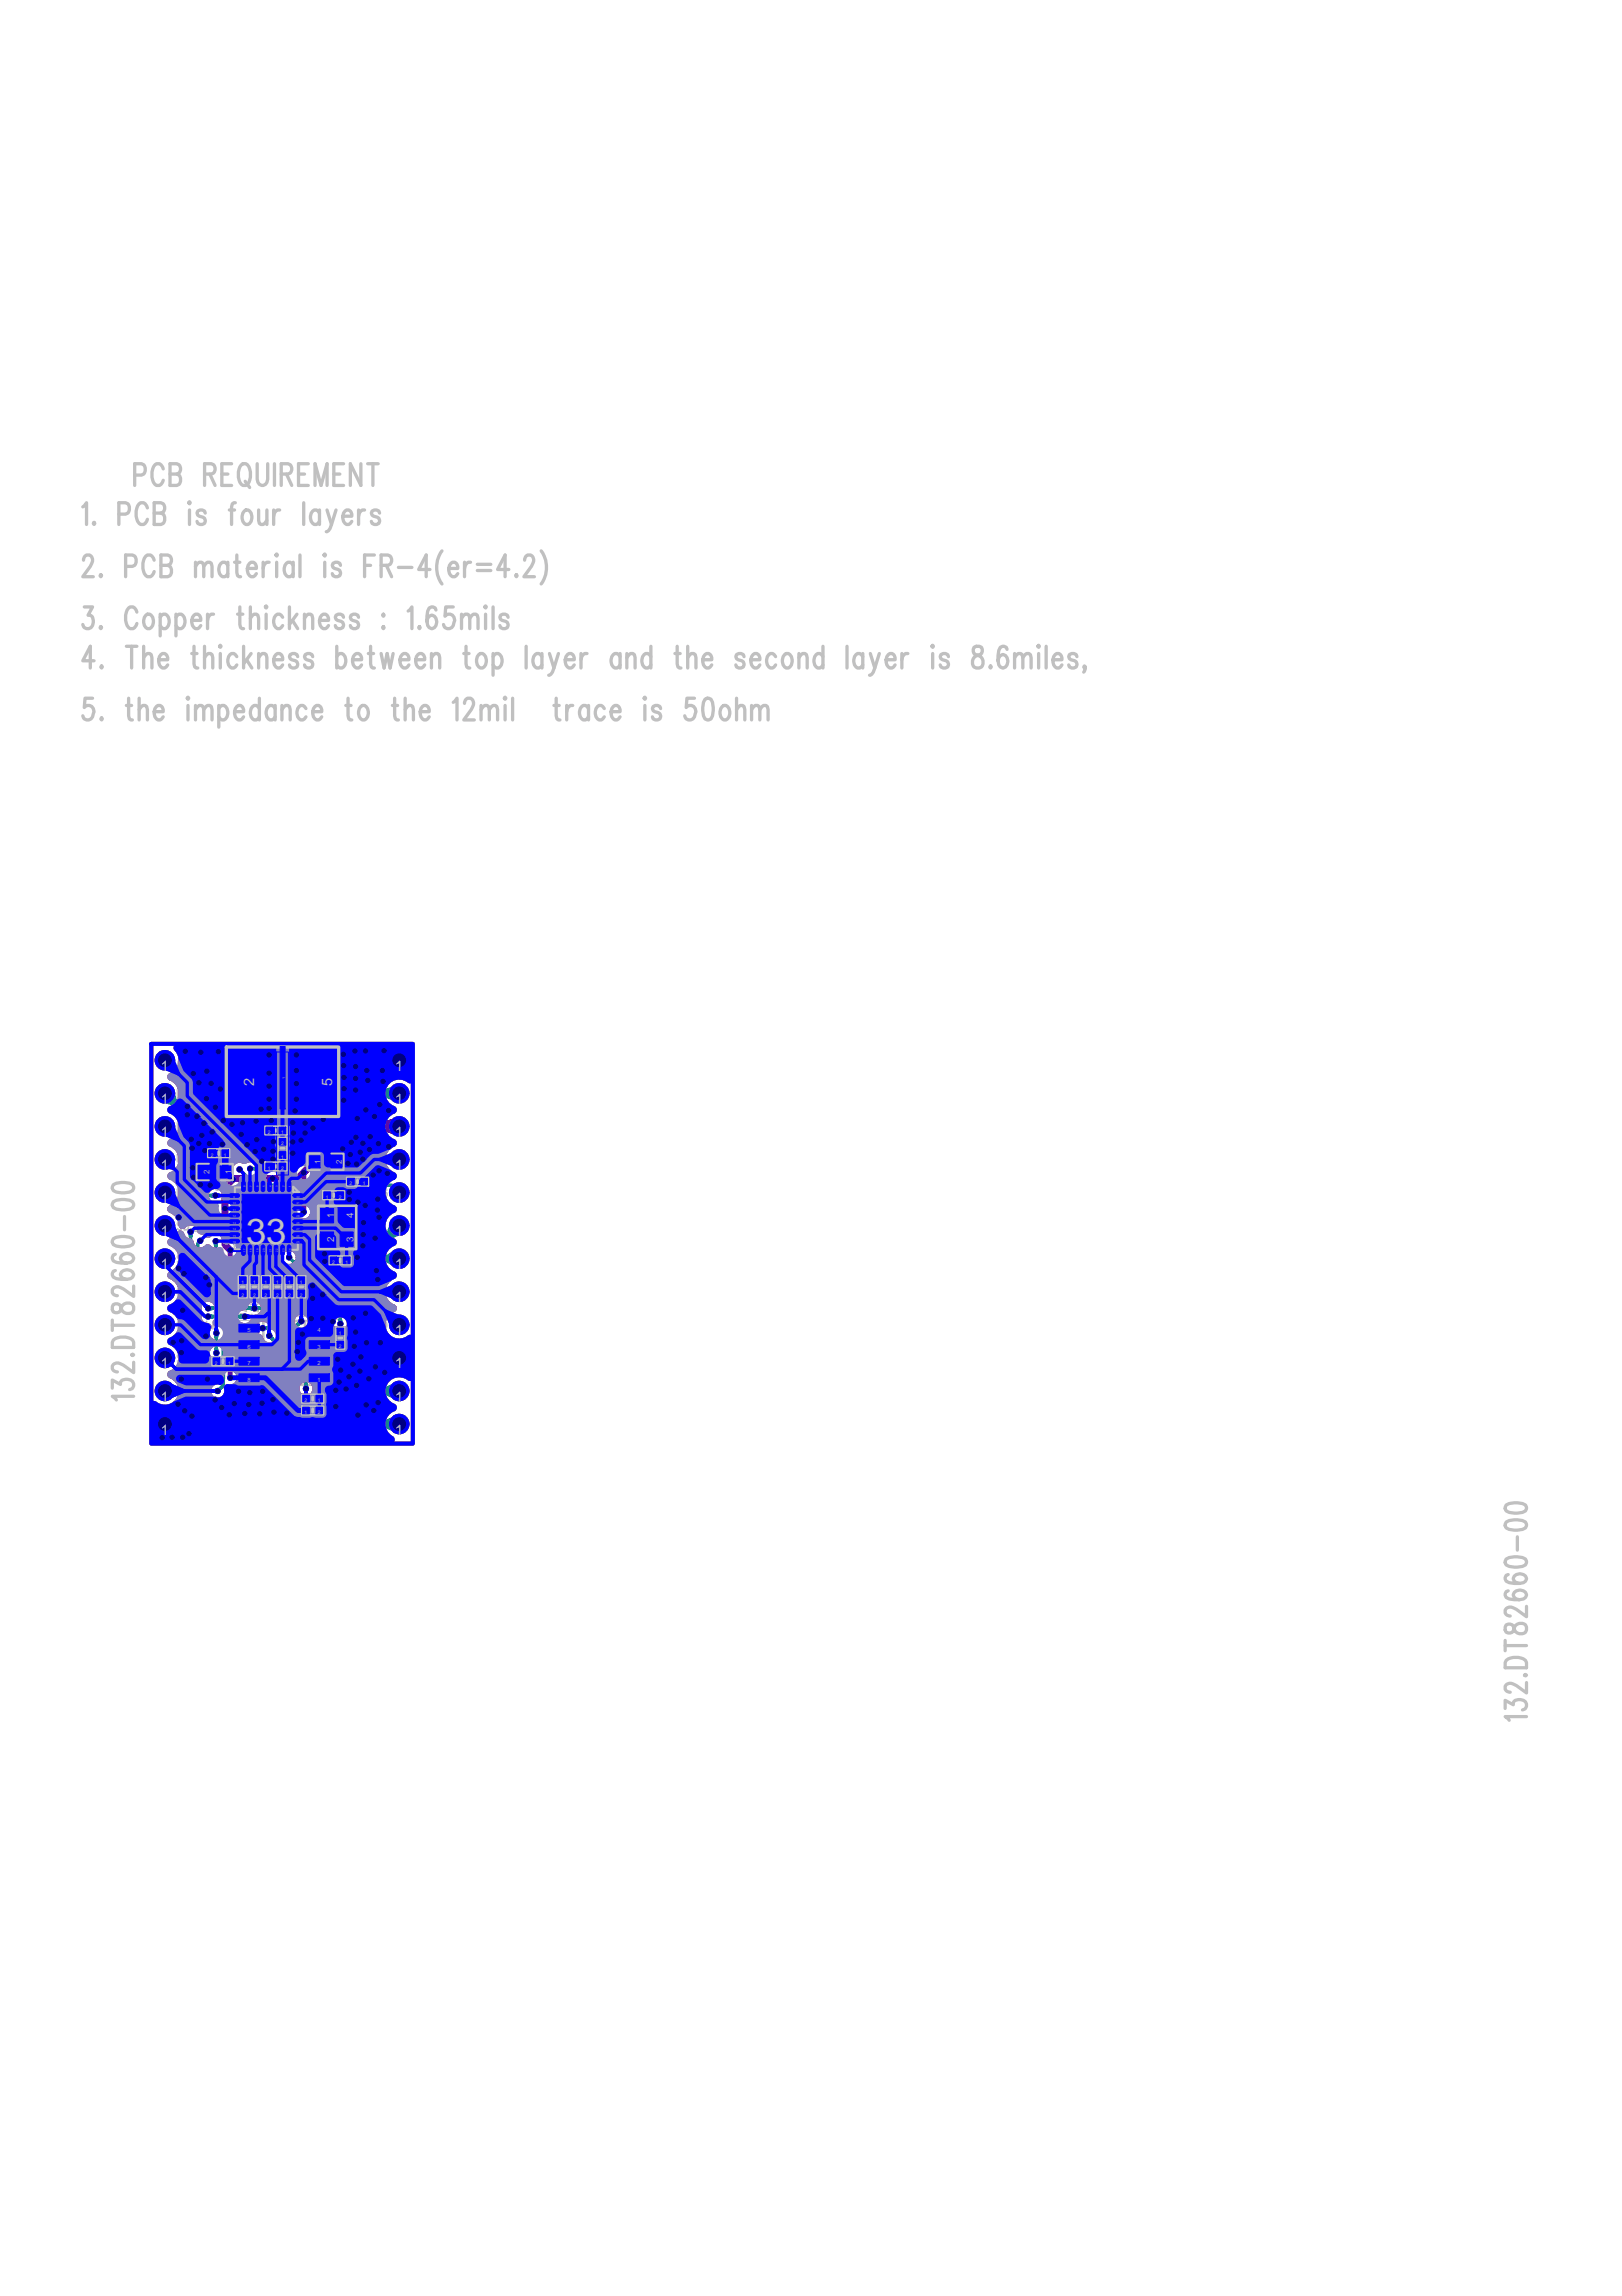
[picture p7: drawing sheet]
<svg xmlns="http://www.w3.org/2000/svg" width="210mm" height="297mm" viewBox="0 0 210 297" stroke-linecap="round" stroke-linejoin="round" font-family="sans-serif">
<defs><g id="words">
<text font-size="9.6" fill="#00f" x="29.7" y="161.1">U1</text>
<text font-size="9.4" fill="#00f" x="29.1" y="143.3">U4</text>
<text font-size="9.3" fill="#c0c0c0" x="30.8" y="178.8">U3</text>
<text font-size="7.6" fill="#000080" x="37.2" y="161.4" transform="rotate(-90 37.2 161.4)">U5x1</text>
<text font-size="7.4" fill="#000080" x="30.7" y="160.3">U5</text>
<text font-size="6.2" fill="#00f" x="36.7" y="160.7" transform="rotate(-90 36.7 160.7)">U1x33</text>
<text font-size="5.9" fill="#c0c0c0" x="41" y="160.9">U2</text>
<text font-size="5.6" fill="#008080" x="32.9" y="161.7">1</text>
<text font-size="4.7" fill="#c0c0c0" x="31.9" y="161">33</text>
<g font-size="4.3" fill="#c0c0c0">
<text x="22.5" y="61.1">PCB ÒªÇó</text>
<text x="29.2" y="61.1">PCB ÒªÇó</text>
<text x="10.7" y="67.9">1. PCB is four layers</text>
<text x="10.7" y="74.6">2. PCB material is FR-4(er=4.2)</text>
<text x="10.7" y="81.3">3. Copper thickness : 1.65mils</text>
<text x="10.7" y="86.4">4. The thickness between top layer and the second layer is 8.6miles,</text>
<text x="10.7" y="93.1">5. the impedance to the 12mil trace is 50ohm</text>
</g>
<g font-size="4.2" fill="#c0c0c0">
<text x="17.3" y="181.1" transform="rotate(-90 17.3 181.1)">132.DT82660-00</text>
<text x="197.5" y="222.6" transform="rotate(-90 197.5 222.6)">132.DT82660-00</text>
</g>
<g font-size="3" fill="#c0c0c0">
<text x="35.9" y="149.7">C6</text>
<text x="30.8" y="167.6">R76</text>
<text x="32.3" y="167.6">R75</text>
<text x="33.8" y="167.6">R13</text>
<text x="35.3" y="167.6">R10</text>
<text x="36.8" y="167.6">R11</text>
<text x="38.3" y="167.6">R12</text>
<text x="43.4" y="174.2">R15</text>
</g>
<g font-size="2.6" fill="#00f">
<text x="33.2" y="172.3" transform="rotate(-90 33.2 172.3)">U3x5</text>
<text x="42.3" y="172.3" transform="rotate(-90 42.3 172.3)">U3x4</text>
<text x="33.2" y="178.7" transform="rotate(-90 33.2 178.7)">U3x8</text>
<text x="33.2" y="176.6" transform="rotate(-90 33.2 176.6)">U3x7</text>
<text x="33.2" y="174.5" transform="rotate(-90 33.2 174.5)">U3x6</text>
<text x="42.3" y="178.7" transform="rotate(-90 42.3 178.7)">U3x1</text>
<text x="42.3" y="176.6" transform="rotate(-90 42.3 176.6)">U3x2</text>
<text x="42.3" y="174.5" transform="rotate(-90 42.3 174.5)">U3x3</text>
</g>
<g font-size="2.5" fill="#000080">
<text x="20.1" y="138.1">J2</text>
<text x="20.1" y="142.4">J5</text>
<text x="50.4" y="142.4">J3</text>
<text x="50.4" y="138.1">J24</text>
<text x="20.1" y="146.6">J6</text>
<text x="50.4" y="146.6">J1</text>
<text x="20.1" y="150.9">J7</text>
<text x="20.1" y="155.2">J8</text>
<text x="50.4" y="155.2">J4</text>
<text x="50.4" y="150.9">J21</text>
<text x="20.1" y="159.5">J12</text>
<text x="50.4" y="159.5">J18</text>
<text x="20.1" y="163.7">J13</text>
<text x="50.4" y="163.7">J11</text>
<text x="20.1" y="168">J14</text>
<text x="20.1" y="172.3">J15</text>
<text x="50.4" y="172.3">J19</text>
<text x="50.4" y="168">J20</text>
<text x="20.1" y="176.6">J16</text>
<text x="50.4" y="176.6">J22</text>
<text x="20.1" y="180.9">J17</text>
<text x="20.1" y="185.1">J23</text>
<text x="22.2" y="185.5" transform="rotate(-90 22.2 185.5)">J23x1 J17x1 J16x1 J15x1 J14x1 J13x1 J12x1 J8x1 J7x1 J6x1 J5x1 J2x1</text>
<text x="50.4" y="185.1">J9</text>
<text x="50.4" y="180.9">J10</text>
<text x="52.6" y="185.5" transform="rotate(-90 52.6 185.5)">J9x1 J10x1 J22x1 J19x1 J20x1 J11x1 J18x1 J4x1 J21x1 J1x1 J3x1 J24x1</text>
</g>
<g font-size="2.5" fill="#00f">
<text x="32.4" y="143.7" transform="rotate(-90 32.4 143.7)">U4x2</text>
<text x="42.5" y="143.7" transform="rotate(-90 42.5 143.7)">U4x5</text>
</g>
<g font-size="2.4" fill="#000080">
<text x="25.3" y="152.5">C3</text>
<text x="39.6" y="151.2">C19</text>
</g>
<g font-size="1.9" fill="#008080">
<text x="20.8" y="138.5">1</text>
<text x="20.8" y="142.8">1</text>
<text x="32.9" y="140.5" transform="rotate(-90 32.9 140.5)">3</text>
<text x="43" y="140.5" transform="rotate(-90 43 140.5)">4</text>
<text x="51.1" y="142.8">1</text>
<text x="51.1" y="138.5">1</text>
<text x="20.8" y="147.1">1</text>
<text x="51.1" y="147.1">1</text>
<text x="20.8" y="151.4">1</text>
<text x="20.8" y="155.6">1</text>
<text x="51.1" y="155.6">1</text>
<text x="51.1" y="151.4">1</text>
<text x="20.8" y="159.9">1</text>
<text x="51.1" y="159.9">1</text>
<text x="20.8" y="164.2">1</text>
<text x="51.1" y="164.2">1</text>
<text x="20.8" y="168.5">1</text>
<text x="20.8" y="172.8">1</text>
<text x="51.1" y="172.8">1</text>
<text x="51.1" y="168.5">1</text>
<text x="20.8" y="177">1</text>
<text x="51.1" y="177">1</text>
<text x="20.8" y="181.3">1</text>
<text x="20.8" y="185.6">1</text>
<text x="51.1" y="185.6">1</text>
<text x="51.1" y="181.3">1</text>
</g>
<g font-size="1.9" fill="#c0c0c0">
<text x="32.9" y="140.5" transform="rotate(-90 32.9 140.5)">2</text>
<text x="43" y="140.5" transform="rotate(-90 43 140.5)">5</text>
</g>
<g font-size="1.7" fill="#00f">
<text x="22.9" y="137.8">ADC</text>
<text x="22.9" y="142.1">MTMS</text>
<text x="22.9" y="146.4">MTDI</text>
<text x="32.5" y="146.7">L2</text>
<text x="47.6" y="146.4">3V3</text>
<text x="22.9" y="150.4">MTCK</text>
<text x="22.9" y="154.9">MTDO</text>
<text x="27.7" y="154.1">C3</text>
<text x="47.6" y="150.6">RST</text>
<text x="42.9" y="161.2" transform="rotate(-90 42.9 161.2)">U2x2</text>
<text x="45.5" y="158.2" transform="rotate(-90 45.5 158.2)">U2x4</text>
<text x="46.5" y="157.5">U2</text>
<text x="22.9" y="163.5">SD_D3</text>
<text x="22.9" y="167.8">SD_CMD</text>
<text x="38.4" y="168.2" transform="rotate(90 38.4 168.2)">R12</text>
<text x="22.9" y="184.9">GND</text>
<text x="42.6" y="181.5">R85</text>
</g>
<g font-size="1.7" fill="#000080">
<text x="44.5" y="136.9">U4</text>
<text x="27.9" y="148.1">C4</text>
<text x="37.6" y="148.8">C6</text>
<text x="32.9" y="151.5">L1</text>
<text x="45.6" y="152">R4</text>
<text x="45.7" y="155">C1 IO16</text>
<text x="22.9" y="159.2">SD_D2</text>
<text x="22.9" y="172">SD_CLK</text>
<text x="30.8" y="168.1" transform="rotate(90 30.8 168.1)">R76</text>
<text x="32.3" y="168.1" transform="rotate(90 32.3 168.1)">R75</text>
<text x="22.9" y="176.3">SD_D0</text>
<text x="27.9" y="178.5">R14</text>
<text x="43.2" y="176.1">R15</text>
<text x="42.6" y="183.4">R9</text>
</g>
<g font-size="1.7" fill="#c0c0c0">
<text x="38.9" y="163">U1</text>
<text x="43.4" y="165">C2</text>
<text x="47.6" y="167.8">TXD</text>
<text x="33.9" y="168.1" transform="rotate(90 33.9 168.1)">R13</text>
<text x="35.4" y="168.2" transform="rotate(90 35.4 168.2)">R10</text>
<text x="36.9" y="168.3" transform="rotate(90 36.9 168.3)">R11</text>
<text x="47.6" y="172">RXD</text>
<text x="22.9" y="180.6">SD_D1</text>
</g>
<g font-size="1.4" fill="#00f">
<text x="26.9" y="152.4" transform="rotate(-90 26.9 152.4)">C3x2</text>
<text x="29.7" y="152.4" transform="rotate(-90 29.7 152.4)">C3x1</text>
<text x="41.2" y="151.1" transform="rotate(-90 41.2 151.1)">C19x1</text>
<text x="44" y="151.1" transform="rotate(-90 44 151.1)">C19x2</text>
</g>
<g font-size="1.3" fill="#c0c0c0">
<text x="26.8" y="149.7">C4</text>
<text x="34.2" y="146.7">L2</text>
<text x="34.2" y="151.4">L1</text>
<text x="41.7" y="155.1">C1</text>
<text x="44.8" y="153.3">R4</text>
<text x="43.2" y="160.7" transform="rotate(-90 43.2 160.7)">2</text>
<text x="43.2" y="157.6" transform="rotate(-90 43.2 157.6)">1</text>
<text x="45.8" y="160.7" transform="rotate(-90 45.8 160.7)">3</text>
<text x="45.8" y="157.6" transform="rotate(-90 45.8 157.6)">4</text>
<text x="42.5" y="163.5">C2</text>
<text x="27.3" y="176.6">R14</text>
<text x="38.9" y="183">R9</text>
<text x="38.9" y="181.4">R85</text>
</g>
<g font-size="1" fill="#c0c0c0">
<text x="27.1" y="151.9" transform="rotate(-90 27.1 151.9)">2</text>
<text x="29.9" y="151.9" transform="rotate(-90 29.9 151.9)">1</text>
<text x="41.5" y="150.6" transform="rotate(-90 41.5 150.6)">1</text>
<text x="44.2" y="150.6" transform="rotate(-90 44.2 150.6)">2</text>
</g>
<g font-size=".9" fill="#00f">
<text x="27.8" y="149.6" transform="rotate(-90 27.8 149.6)">C4x2</text>
<text x="35.2" y="146.7" transform="rotate(-90 35.2 146.7)">L2x2</text>
<text x="35.2" y="151.3" transform="rotate(-90 35.2 151.3)">L1x1</text>
<text x="44.4" y="155.1" transform="rotate(-90 44.4 155.1)">C1x2</text>
<text x="47.4" y="153.3" transform="rotate(-90 47.4 153.3)">R4x1</text>
<text x="43.5" y="163.5" transform="rotate(-90 43.5 163.5)">C2x2</text>
</g>
<g font-size=".8" fill="#c0c0c0">
<text x="32" y="172.4">5</text>
<text x="41.1" y="172.4">4</text>
<text x="32" y="174.5">6</text>
<text x="32" y="176.6">7</text>
<text x="32" y="178.8">8</text>
<text x="41.1" y="178.8">1</text>
<text x="41.1" y="176.6">2</text>
<text x="41.1" y="174.5">3</text>
</g>
<g font-size=".6" fill="#c0c0c0">
<text x="27.3" y="149.7">2</text>
<text x="29" y="149.7">1</text>
<text x="34.7" y="146.7">2</text>
<text x="36.4" y="149.9">1</text>
<text x="36.4" y="148.2">2</text>
<text x="36.4" y="146.7">1</text>
<text x="34.7" y="151.4">1</text>
<text x="36.4" y="151.4">2</text>
<text x="42.2" y="155.1">1</text>
<text x="43.9" y="155.1">2</text>
<text x="45.2" y="153.3">2</text>
<text x="46.9" y="153.3">1</text>
<text x="31.2" y="166.1">1</text>
<text x="31.2" y="167.8">2</text>
<text x="32.7" y="166.1">1</text>
<text x="32.7" y="167.8">2</text>
<text x="34.2" y="166.1">1</text>
<text x="34.2" y="167.8">2</text>
<text x="35.7" y="166.1">1</text>
<text x="35.7" y="167.8">2</text>
<text x="37.3" y="166.1">1</text>
<text x="37.3" y="167.8">2</text>
<text x="38.8" y="166.1">1</text>
<text x="38.8" y="167.8">2</text>
<text x="43" y="163.5">2</text>
<text x="44.7" y="163.5">1</text>
<text x="43.9" y="172.7">1</text>
<text x="27.8" y="176.6">2</text>
<text x="29.5" y="176.6">1</text>
<text x="43.9" y="174.4">2</text>
<text x="39.4" y="182.9">1</text>
<text x="39.4" y="181.4">2</text>
<text x="41.1" y="182.9">2</text>
<text x="41.1" y="181.4">1</text>
</g>
<text font-size=".5" fill="#c0c0c0" x="36.9" y="139.6" transform="rotate(-90 36.9 139.6)">1</text>
<g font-size=".4" fill="#c0c0c0">
<text x="30.1" y="155.8">10</text>
<text x="30.2" y="154.9">9</text>
<text x="31.8" y="153.6" transform="rotate(-90 31.8 153.6)">8</text>
<text x="32.6" y="153.6" transform="rotate(-90 32.6 153.6)">7</text>
<text x="33.4" y="153.6" transform="rotate(-90 33.4 153.6)">6</text>
<text x="34.3" y="153.6" transform="rotate(-90 34.3 153.6)">5</text>
<text x="35.1" y="153.6" transform="rotate(-90 35.1 153.6)">4</text>
<text x="36" y="153.6" transform="rotate(-90 36 153.6)">3</text>
<text x="36.8" y="153.6" transform="rotate(-90 36.8 153.6)">2</text>
<text x="37.7" y="153.6" transform="rotate(-90 37.7 153.6)">1</text>
<text x="38.4" y="155.8">31</text>
<text x="38.4" y="154.9">32</text>
<text x="30.1" y="156.6">11</text>
<text x="30.1" y="157.5">12</text>
<text x="30.1" y="158.3">13</text>
<text x="30.1" y="159.1">14</text>
<text x="30.1" y="160">15</text>
<text x="30.1" y="160.8">16</text>
<text x="31.8" y="161.9" transform="rotate(-90 31.8 161.9)">17</text>
<text x="32.6" y="161.9" transform="rotate(-90 32.6 161.9)">18</text>
<text x="33.4" y="161.9" transform="rotate(-90 33.4 161.9)">19</text>
<text x="34.3" y="161.9" transform="rotate(-90 34.3 161.9)">20</text>
<text x="35.1" y="161.9" transform="rotate(-90 35.1 161.9)">21</text>
<text x="36" y="161.9" transform="rotate(-90 36 161.9)">22</text>
<text x="36.8" y="161.9" transform="rotate(-90 36.8 161.9)">23</text>
<text x="37.7" y="161.9" transform="rotate(-90 37.7 161.9)">24</text>
<text x="38.4" y="160.8">25</text>
<text x="38.4" y="160">26</text>
<text x="38.4" y="159.1">27</text>
<text x="38.4" y="158.3">28</text>
<text x="38.4" y="157.5">29</text>
<text x="38.4" y="156.6">30</text>
</g>
</g></defs>
<path d="M26.9 148.6h2.8v1.1h-2.8zM34.3 150.3h2.8v1.2h-2.8zM34.3 145.7h2.8v1.1h-2.8zM41.8 154.1h2.8v1.1h-2.8zM44.9 152.3h2.8v1.1h-2.8zM27.4 175.5h2.9v1.2h-2.9zM42.6 162.5h2.8v1.1h-2.8zM39 181.9h2.9v1.1h-2.9z" fill="none" stroke="#ffad5b" stroke-width=".21"/>
<g fill="none" stroke="#c0c0c0" stroke-width=".21">
<path d="M48.3 137a.3 .3 0 0 0-.4-.3 .3 .3 0 0 0-.2 .4v.2a.3 .3 0 0 0 .3 .4 .3 .3 0 0 0 .3-.4h-.2M49.2 136.7v1l-.5-1v1M26.9 148.6h2.8v1.1h-2.8zM34.3 150.3h2.8v1.2h-2.8zM34.3 145.7h2.8v1.1h-2.8zM41.8 154.1h2.8v1.1h-2.8zM41.9 148a.3 .3 0 0 0-.4-.2 .3 .3 0 0 0-.2 .4v.2a.3 .3 0 0 0 .2 .4 .3 .3 0 0 0 .4-.2M42.2 148l.2-.2v1M43.3 148.1l-.1 .3a.27 .27 0 0 1-.4-.1 .27 .27 0 0 1 .1-.4 .27 .27 0 0 1 .3 0l.1 .2a.47 .47 0 0 1-.3 .7l-.2-.1M44.9 152.3h2.8v1.1h-2.8zM47.7 141.5h.3M48.2 158.2l.1-.1a.5 .5 0 0 1 .4 .5 .5 .5 0 0 1-.4 .5 .64 .64 0 0 1-.1-.9z"/>
<path d="M48.2 141h-.5v1h.5M49.1 141v1l-.5-1v1M49.6 158.1h-.4l-.1 .4a.29 .29 0 0 1 .4 .1 .29 .29 0 0 1 0 .4 .29 .29 0 0 1-.5-.1M27.4 175.5h2.9v1.2h-2.9zM42.6 162.5h2.8v1.1h-2.8zM47.7 162.4v1M47.7 179.5v1M48.2 179.6l.1-.1a.5 .5 0 0 1 .4 .5 .5 .5 0 0 1-.4 .5 .64 .64 0 0 1-.1-.9zM48.2 162.4h.1a.5 .5 0 0 1 .4 .5 .5 .5 0 0 1-.4 .5 .64 .64 0 0 1-.1-1zM48.3 175.5a.3 .3 0 0 0-.4-.3 .3 .3 0 0 0-.2 .4v.2a.3 .3 0 0 0 .3 .4 .3 .3 0 0 0 .3-.4h-.2M49.2 179.6l.2-.1a.63 .63 0 0 1 0 1h-.1a.71 .71 0 0 1-.1-.9zM49.2 175.2v1l-.5-1v1"/>
<path d="M49.6 163h-.6l.4-.6v1M30.6 184.8h.3M31.1 184.3h-.5v1.1h.5M32 184.4a.27 .27 0 0 0-.4-.1 .27 .27 0 0 0-.1 .3l.4 .3a.29 .29 0 0 1 0 .4 .29 .29 0 0 1-.4-.1M32.4 184.9l.4-.1 .1-.2-.1-.3h-.4v1.1M33.3 185.6h.8M34.3 184.3h.5M34.6 184.3v1.1M35.2 184.8h.3M35.7 184.3h-.5v1.1h.5M36.6 184.4a.27 .27 0 0 0-.4-.1 .27 .27 0 0 0-.1 .3l.3 .3a.29 .29 0 0 1 .1 .4 .29 .29 0 0 1-.4-.1M36.9 184.3h.6"/>
<path d="M37.2 184.3v1.1M38.7 184.8h.4l.1 .1 .1 .3-.2 .2h-.4v-1.1h.4l.1 .1 .1 .2-.2 .2M39 181.9h2.9v1.1h-2.9zM39.8 184.3h.1a.63 .63 0 0 1 .2 1l-.1 .1a.63 .63 0 0 1-.2-1.1zM40.6 185.4l.3-1.1 .3 1.1M40.7 185h.4M41.6 184.8l.4-.1 .1-.1-.1-.3h-.4v1.1M41.8 184.8l.3 .6M42.5 184.3h.2a.7 .7 0 0 1 0 1.1h-.2zM47.7 183.8v1M48.2 183.8h.1a.5 .5 0 0 1 .4 .5 .5 .5 0 0 1-.4 .5 .64 .64 0 0 1-.1-1zM49.1 184l.1-.2h.3l.1 .2-.2 .3-.4 .5h.6"/>
</g>
<path d="M47.6 60h1.3M48.3 60v2.8M17.4 61.5h.9a.78 .78 0 0 0 .5-.8 .78 .78 0 0 0-.5-.7h-.9v2.8M21.1 60.7a.68 .68 0 0 0-.7-.7 .68 .68 0 0 0-.6 .7 1.87 1.87 0 0 0 .5 2.1 .74 .74 0 0 0 .8-.7" fill="none" stroke="#c0c0c0" stroke-width=".43"/>
<path d="M26.9 148.6h2.8v1.1h-2.8zM34.3 150.3h2.8v1.2h-2.8zM34.3 145.7h2.8v1.1h-2.8zM41.8 154.1h2.8v1.1h-2.8zM44.9 152.3h2.8v1.1h-2.8zM27.4 175.5h2.9v1.2h-2.9zM42.6 162.5h2.8v1.1h-2.8zM39 181.9h2.9v1.1h-2.9z" fill="none" stroke="#0ff" stroke-width=".21"/>
<path d="M26.6 175.6v4l.1 .2 .1 .1 .2-.1 .1-.1a1.3 1.3 0 0 1 .8-.9v-2.6l-.7-.4-.3-.3zM26.7 180.1l-.1 .2a.5 .5 0 0 0 .6 .6 .75 .75 0 0 0-.4-.9zM21.9 164.8v.3l.2 .1a2.41 2.41 0 0 1 1.2 1.2l.3-.1 .1-.1v-2.4l-.2-.3-.3 .2a2.34 2.34 0 0 1-1.3 1.1zM21.9 169.1v.3l.2 .1a2.41 2.41 0 0 1 1.2 1.2h.2l.2-.3v-2.3l-.2-.3-.3 .2a2.34 2.34 0 0 1-1.3 1.1zM21.9 173.4v.3l.2 .1a2.41 2.41 0 0 1 1.2 1.1h.3l.1-.2v-2.3l-.2-.3-.3 .1a2.34 2.34 0 0 1-1.3 1.2zM21.9 177.7v.3l.2 .1a2.41 2.41 0 0 1 1.2 1.1h.3l.1-.2v-2.4l-.2-.2-.3 .1a2.34 2.34 0 0 1-1.3 1.2zM22.8 135.4l-.1 .2a2.13 2.13 0 0 1-.8 3.6v.3a2.19 2.19 0 0 1 1.5 1.8l.4 1.2a1.19 1.19 0 0 1 .5 1v8.5l1.7 1.7h1.1a1.35 1.35 0 0 1 1.8 .6v.7l.2 .2a1.12 1.12 0 0 1 1.1 1.2 1.12 1.12 0 0 1-1.3 1 1.12 1.12 0 0 1-.9-1.4l-.1-.2-.8-.1-1.8-.1-.4-.2-1.1-1.1a.26 .26 0 0 0-.3-.1 .26 .26 0 0 0-.1 .2 2.21 2.21 0 0 1-1.5 1.9v.3a2.31 2.31 0 0 1 1.5 2l.3 .1a1.2 1.2 0 0 1 1.3-.4 1.2 1.2 0 0 1 .8 1.1l.7 .2 .3 .3h.2a1.15 1.15 0 0 1 1.3-.4 1.15 1.15 0 0 1 .8 1.1l.2 .1a1.12 1.12 0 0 1 1.5 .6 1.12 1.12 0 0 1-.6 1.5l-.2 .3 .3 .2h5.8a.26 .26 0 0 0 .2-.4 1.13 1.13 0 0 1 .8-1.3 1.13 1.13 0 0 1 1.4 .6l2.5 .1 .4 .3 .9 .8 .2 .1h2.8l3.7-3.7 .6-1.4a2.21 2.21 0 0 1 1.5-1.8v-.3a2.42 2.42 0 0 1-1.5-1.9l-16.6-.1-.5-.1-1-1.1h-.4a1.14 1.14 0 0 1-1.8 .1 1.14 1.14 0 0 1 .5-1.8 1.19 1.19 0 0 1 1.8-1.1h.1a1.28 1.28 0 0 1 1.3-.1h3.8l9.7-9.6 .5-.1h1.9l1.5-.6a2.14 2.14 0 0 1 2.7 0l.2-.1v-.2v-4l-.1-.3h-.1zM38.2 156.8a1.11 1.11 0 0 1 2.2 0 1.11 1.11 0 0 1-2.2 0zM39.6 150.3a.26 .26 0 0 0 .1 .4 1.17 1.17 0 0 1 .7 1.4l.2 .2h10.1l.2-.2v-.1a2.12 2.12 0 0 1-1.3-2.1 2.12 2.12 0 0 1 1.5-1.9v-.3a2.11 2.11 0 0 1-1.5-2 2.11 2.11 0 0 1 1.5-2v-.3l-.7-.4a3.8 3.8 0 0 0-3-.6zM26.6 163.7v4.2l.2 .2 .9 .2h4.5l.8-.1 .7 .1h9.6a1.83 1.83 0 0 1 1.4 1 1.74 1.74 0 0 1 .3 1.3 1.26 1.26 0 0 1-1 1.8 1.29 1.29 0 0 1-.9-1.9l-.1-.2-.2-.1h-2.5a.26 .26 0 0 0-.3 .4 1.31 1.31 0 0 1-.8 1.5 1.37 1.37 0 0 1-1.1 .7h-1.2a.26 .26 0 0 0-.3 .2 .26 .26 0 0 0 .1 .2l3.7 3.9 .2 .5v1.3a1.28 1.28 0 0 1-1 1.9 1.31 1.31 0 0 1-1-1.9l-.1-1-3.8-3.9a1.81 1.81 0 0 1-1-1.1l-.5-.1h-2.5l-.7 .6-.1 .2v3.5a1.17 1.17 0 0 1 1 1.1 1.17 1.17 0 0 1-1 1.2l-.2 .4-.4 .5a1.22 1.22 0 0 1-1.9 .6h-.2v.2l.1 .2 1.7 1.7 .2 .1h13.6l.2-.1 3.7-3.7 .5-.3h.2a4 4 0 0 0 3-.6 2.13 2.13 0 0 1 2.7 0l.2-.1v-.1v-5a.26 .26 0 0 0-.1-.2 .26 .26 0 0 0-.3 0 2.05 2.05 0 0 1-3.1-.7 2.05 2.05 0 0 1 1.3-2.9v-.3l-.2-.1a2.07 2.07 0 0 1-1.3-2 2.07 2.07 0 0 1 1.5-1.9v-.3l-.2-.1-1.6-.8-2.7 2.6-.4 .3h-4.3l-.5-.1-.2-.2-1.3-1.2-10.9-.1h-.3l-.4-.3-1.2-1.1a.29 .29 0 0 0-.5-.1zM19.7 181.6v4.6l.1 .3 8.2-.1 .1-.3-.5-.3-3.6-3.7a1.37 1.37 0 0 1-.3-1.2l-.2-.2h-.2a2.16 2.16 0 0 1-3.4 .8zM46 182.8a.26 .26 0 0 0-.1 .3 .26 .26 0 0 0 .2 .2l2.9-.1 1.4-.5 .7-.5v-.3l-.7-.4a3.3 3.3 0 0 0-2.5-.6l-.1 .1z" fill="#008080" stroke="#008080" stroke-width=".51"/>
<g fill="none" stroke="#008080" stroke-width=".13">
<path d="M23.6 136h.1M24 135.7h.1M24.3 136h.1M24.7 138.9h.1M25 139.2h.1M25 138.5h.1M25.3 138.9h.1M25.7 139.7h.1M26 135.8h.1M26.3 136.1h.1M26.4 138.6h.1M47 136h.1"/>
<path d="M47.1 138.5h.1M47.3 139.8h.1M47.3 136.3h.1M47.3 135.6h.1M47.5 138.8h.1M47.5 138.2h.1M47.6 139.4h.1M47.6 136h.1M47.8 138.5h.1M47.9 139.8h.1M49.1 138.5h.1M49.2 139.9h.1"/>
<path d="M49.4 135.9h.1M49.5 138.8h.1M49.5 138.2h.1M49.6 139.6h.1M24.2 143.5h.1M24.2 142.8h.1M24.2 144.6h.1M24.2 143.9h.1M24.4 147.4h.1M24.5 148.5h.1M24.6 143.2h.1M24.6 144.2h.1"/>
<path d="M24.6 151.1h.1M24.7 147.7h.1M24.7 147.1h.1M24.9 148.2h.1M25.1 147.4h.1M25.1 144.4h.1M25.2 148.5h.1M25.4 147.9h.1M25.4 140.1h.1M25.5 144.1h.1M25.7 148.3h.1M25.7 147.6h.1"/>
<path d="M25.8 144.4h.1M26.1 147.9h.1M26.1 140.1h.1M26.1 147.2h.1M26.4 145.7h.1M26.4 145h.1M26.5 146.9h.1M26.8 148h.1M27.1 147.6h.1M30.7 157.7h.1M31.2 147.1h.1M31.3 158.1h.1"/>
<path d="M31.3 159.2h.1M31.3 156.8h.1M31.3 155.5h.1M31.6 148.1h.1M32 148.4h.1M32 147.7h.1M32.3 148.1h.1M32.7 149h.1M32.9 147.4h.1M33 149.3h.1M33 148.6h.1M33.2 147.8h.1"/>
<path d="M33.3 149h.1M33.6 147.4h.1M33.8 148.7h.1M34.1 149h.1M34.1 148.3h.1M34.5 148.7h.1M38.2 157.7h.1M39.5 146.9h.1M44.3 148.3h.1M44.9 154.2h.1M45.1 147.8h.1M45.3 149.7h.1"/>
<path d="M45.3 149h.1M45.5 148.1h.1M45.5 147.4h.1M45.7 149.4h.1M45.7 147.1h.1M45.8 147.8h.1M46.1 147.5h.1M46.1 146.8h.1M46.3 149.1h.1M46.4 147.1h.1M46.6 150h.1M46.6 149.4h.1"/>
<path d="M46.6 148.7h.1M46.6 147.9h.1M46.9 149.6h.1M46.9 149.1h.1M47 148.2h.1M47 147.6h.1M47 143.6h.1M47.3 147.9h.1M47.3 143.9h.1M47.3 143.2h.1M47.5 148.7h.1M47.6 147.1h.1"/>
<path d="M47.6 140.1h.1M47.7 143.6h.1M47.8 148.4h.1M47.9 147.4h.1M48.1 144.4h.1M48.1 148.7h.1M48.2 147.1h.1M48.3 152.4h.1M48.3 151.7h.1M48.5 144.1h.1M48.5 159.9h.1M48.6 152h.1"/>
<path d="M48.6 148h.1M48.7 151.5h.1M48.7 157.5h.1M48.8 144.4h.1M48.8 142.9h.1M48.8 156.9h.1M48.8 156.2h.1M49 148.3h.1M49 147.6h.1M49.1 151.8h.1M49.1 157.8h.1M49.1 157.2h.1"/>
<path d="M49.1 143.2h.1M49.1 142.6h.1M49.2 156.6h.1M49.3 148h.1M49.4 151.5h.1M49.4 157.5h.1M49.5 142.9h.1M23.3 169.5h.1M23.5 178.8h.1M23.5 178.1h.1M23.5 164.8h.1M23.5 173.8h.1"/>
<path d="M23.5 173.1h.1M23.6 169.9h.1M23.6 169.2h.1M23.8 178.4h.1M23.8 165.1h.1M23.8 164.4h.1M23.8 173.5h.1M26.5 178.4h.1M26.6 165.6h.1M26.6 164.9h.1M26.8 178.8h.1M26.8 178.1h.1"/>
<path d="M27 165.3h.1M27.1 165.9h.1M27.2 178.4h.1M40.8 166.3h.1M40.8 168h.1M41.4 167.5h.1M41.7 163.2h.1M41.7 167.8h.1M41.7 167.2h.1M42 163.5h.1M42.1 167.5h.1M45.7 176.8h.1"/>
<path d="M45.7 170.8h.1M45.7 170.2h.1M45.8 179.2h.1M45.8 173.8h.1M46 176.5h.1M46 172.7h.1M46 172h.1M46.1 170.5h.1M46.1 179.6h.1M46.1 178.9h.1M46.2 174.2h.1M46.2 177.4h.1"/>
<path d="M46.3 172.3h.1M46.4 175.5h.1M46.5 179.2h.1M46.6 177.7h.1M46.6 177.1h.1M46.7 175.9h.1M46.7 175.2h.1M46.9 177.4h.1M47 169.9h.1M47 175.5h.1M47.1 173.7h.1M47.3 170.2h.1"/>
<path d="M47.3 169.6h.1M47.4 178.4h.1M47.4 174h.1M47.4 173.4h.1M47.6 169.9h.1M47.7 178.7h.1M47.7 178h.1M47.8 173.7h.1M48.1 178.4h.1M48.2 160.2h.1M48.2 176.8h.1M48.5 160.5h.1"/>
<path d="M48.5 165.5h.1M48.6 177.2h.1M48.6 176.5h.1M48.7 164.7h.1M48.9 160.2h.1M48.9 165.9h.1M48.9 165.2h.1M48.9 173.7h.1M48.9 176.8h.1M49 164.4h.1M49.2 165.5h.1M49.2 174h.1"/>
<path d="M49.2 173.4h.1M49.4 177.6h.1M49.6 173.7h.1M49.8 177.9h.1M23.6 182.5h.1M23.6 186.3h.1M23.6 185.6h.1M23.9 182.9h.1M23.9 182.2h.1M24 185.9h.1M24.2 182.5h.1M24.4 185.8h.1"/>
<path d="M24.8 182.9h.1M27.5 181.1h.1M27.8 181.4h.1M27.8 180.8h.1M28.2 181.1h.1M28.7 182.4h.1M29.3 183h.1M29.7 182.7h.1M30 183h.1M31.3 182.9h.1M31.7 183.2h.1M31.7 182.5h.1"/>
<path d="M32 182.9h.1M33.3 182.9h.1M33.6 183.2h.1M33.6 182.6h.1M33.9 182.9h.1M35.1 182.7h.1M35.4 183h.1M35.4 182.4h.1M35.8 182.7h.1M36.8 182.8h.1M37.1 183.2h.1M37.1 182.5h.1"/>
<path d="M37.4 182.8h.1M46 183.1h.1M46.3 183.4h.1M46.3 182.7h.1M46.6 183.1h.1M47 181.8h.1M47.4 182.1h.1M47.4 181.4h.1M47.7 181.8h.1M48 182.5h.1M48.4 182.8h.1M48.4 182.1h.1"/>
<path d="M48.6 181.5h.1M48.7 182.5h.1M48.9 181.8h.1M48.9 181.1h.1M49.3 181.5h.1"/>
</g>
<path d="M19.6 135.1h33.8v51.7h-33.8z" fill="none" stroke="#008080" stroke-width=".51"/>
<path d="M21.3 141.4l2 2v9l2.3 2.3h2.3M24.7 159.4v22.1l3.6 3.6h16.7l.9-.9h5.8M31 151.3l2 2h17.7l1 1M51.7 141.4h-4.7l-9.8 9.8M51.7 158.6l-6 5.9h-3.7l-1.2-1.2h-2.8l-.6-.6M25.9 160.5l-.3 .3v20.2l3 3.1h14.7l4.1-4.1h4.3M26.9 170.3h4.8M26.9 169.3h6M27.9 160.6v2.6l1.1 1.1h11.3l1.6 1.5h4l3-3h2.8M28 172.5v2.5M34 171.8h-3.9l-1.2 1.3v6.1l-.7 .8" fill="none" stroke="#008080" stroke-width=".43"/>
<g fill="#008080" stroke="#008080" stroke-width=".43">
<path d="M49.1 141.4l1.8-.7-.7 .7 .7 .8z"/>
<path d="M49.1 180l1.8-.8-.7 .8 .7 .7z"/>
<path d="M24.6 159.5l.1 .4v-.4v.5z"/>
<path d="M49.1 184.2l1.8-.7-.7 .7 .7 .8z"/>
<path d="M27 170.2l.5 .1-.5 .1 .6-.1zM31 170.3l.6 .1-.5-.1 .5-.1z"/>
<path d="M27 170.2l.5 .1-.5 .1 .6-.1zM31 170.3l.6 .1-.5-.1 .5-.1z"/>
<path d="M28 174.4l-.1 .5 .1-.4 .1 .4zM27.9 172.6l.1 .5 .1-.5-.1 .4z"/>
<path d="M27 169.2l.5 .1h-.5h.6zM32.2 169.3h.6h-.4l.4-.1z"/>
<path d="M27 169.2l.5 .1h-.5h.6zM32.2 169.3h.6h-.4l.4-.1z"/>
<path d="M27.2 154.7l.6 .1-.5-.1 .5-.1zM22.4 141.4v1.1h-1.1l1.6 .5z"/>
</g>
<g fill="#008080" stroke="#008080" stroke-width=".13">
<circle cx="29.7" cy="183" r=".34"/>
<circle cx="24.8" cy="183.2" r=".34"/>
<circle cx="23.6" cy="185.9" r=".34"/>
<circle cx="23.9" cy="182.5" r=".34"/>
<circle cx="24.4" cy="185.5" r=".34"/>
<circle cx="31.7" cy="182.9" r=".34"/>
<circle cx="37.1" cy="182.8" r=".34"/>
<circle cx="35.4" cy="182.7" r=".34"/>
<circle cx="33.6" cy="182.9" r=".34"/>
<circle cx="46.3" cy="183.1" r=".34"/>
<circle cx="48.4" cy="182.5" r=".34"/>
<circle cx="28.2" cy="180" r=".34"/>
<circle cx="26.8" cy="178.4" r=".34"/>
<circle cx="28" cy="175" r=".34"/>
<circle cx="23" cy="181.7" r=".34"/>
<circle cx="23.5" cy="178.4" r=".34"/>
<circle cx="28.7" cy="182.1" r=".34"/>
<circle cx="27.8" cy="181.1" r=".34"/>
<circle cx="45.7" cy="176.5" r=".34"/>
<circle cx="46.7" cy="175.5" r=".34"/>
<circle cx="46.1" cy="179.2" r=".34"/>
<circle cx="43.4" cy="182" r=".34"/>
<circle cx="45.8" cy="174.2" r=".34"/>
<circle cx="46.6" cy="177.4" r=".34"/>
<circle cx="49.2" cy="173.7" r=".34"/>
<circle cx="48.9" cy="181.5" r=".34"/>
<circle cx="48.6" cy="176.8" r=".34"/>
<circle cx="49.8" cy="177.6" r=".34"/>
<circle cx="47.7" cy="178.4" r=".34"/>
<circle cx="47.4" cy="173.7" r=".34"/>
<circle cx="47.4" cy="181.8" r=".34"/>
<circle cx="26.9" cy="170.3" r=".34"/>
<circle cx="23.6" cy="169.5" r=".34"/>
<circle cx="26.6" cy="165.3" r=".34"/>
<circle cx="27.1" cy="166.2" r=".34"/>
<circle cx="26.6" cy="172.9" r=".34"/>
<circle cx="23.5" cy="173.5" r=".34"/>
<circle cx="26.9" cy="169.3" r=".34"/>
<circle cx="40.5" cy="168" r=".34"/>
<circle cx="40.5" cy="166.3" r=".34"/>
<circle cx="41.7" cy="167.5" r=".34"/>
<circle cx="45.7" cy="170.5" r=".34"/>
<circle cx="46" cy="172.3" r=".34"/>
<circle cx="47.3" cy="169.9" r=".34"/>
<circle cx="48.9" cy="165.5" r=".34"/>
<circle cx="23.1" cy="157.5" r=".34"/>
<circle cx="23.8" cy="164.8" r=".34"/>
<circle cx="25.9" cy="160.5" r=".34"/>
<circle cx="23.1" cy="164.1" r=".34"/>
<circle cx="42" cy="163.2" r=".34"/>
<circle cx="48.5" cy="160.2" r=".34"/>
<circle cx="48.7" cy="164.4" r=".34"/>
<circle cx="49.1" cy="157.5" r=".34"/>
<circle cx="48.8" cy="156.6" r=".34"/>
<circle cx="24.9" cy="148.5" r=".34"/>
<circle cx="27.2" cy="153.3" r=".34"/>
<circle cx="25" cy="151.1" r=".34"/>
<circle cx="26.5" cy="148.8" r=".34"/>
<circle cx="25.9" cy="153.3" r=".34"/>
<circle cx="33" cy="149" r=".34"/>
<circle cx="32" cy="148.1" r=".34"/>
<circle cx="34.1" cy="148.7" r=".34"/>
<circle cx="46.6" cy="149.1" r=".34"/>
<circle cx="45.2" cy="154.2" r=".34"/>
<circle cx="45.3" cy="149.4" r=".34"/>
<circle cx="45" cy="150.5" r=".34"/>
<circle cx="44.3" cy="148.6" r=".34"/>
<circle cx="46.9" cy="150" r=".34"/>
<circle cx="47.8" cy="148.7" r=".34"/>
<circle cx="49.1" cy="151.5" r=".34"/>
<circle cx="50.1" cy="151.8" r=".34"/>
<circle cx="48.3" cy="152" r=".34"/>
<circle cx="24.7" cy="147.4" r=".34"/>
<circle cx="24.2" cy="143.2" r=".34"/>
<circle cx="26.1" cy="146.9" r=".34"/>
<circle cx="26.4" cy="145.3" r=".34"/>
<circle cx="25.5" cy="144.4" r=".34"/>
<circle cx="24.2" cy="144.2" r=".34"/>
<circle cx="27.1" cy="148" r=".34"/>
<circle cx="26.7" cy="142.1" r=".34"/>
<circle cx="25.7" cy="140.1" r=".34"/>
<circle cx="25.7" cy="147.9" r=".34"/>
<circle cx="33.2" cy="147.4" r=".34"/>
<circle cx="38" cy="146.6" r=".34"/>
<circle cx="31.2" cy="146.8" r=".34"/>
<circle cx="46.1" cy="147.1" r=".34"/>
<circle cx="45.5" cy="147.8" r=".34"/>
<circle cx="39.5" cy="146.6" r=".34"/>
<circle cx="47" cy="147.9" r=".34"/>
<circle cx="47.9" cy="147.1" r=".34"/>
<circle cx="49.1" cy="142.9" r=".34"/>
<circle cx="47.3" cy="143.6" r=".34"/>
<circle cx="49.6" cy="139.9" r=".34"/>
<circle cx="47.6" cy="139.8" r=".34"/>
<circle cx="49" cy="148" r=".34"/>
<circle cx="48.5" cy="144.4" r=".34"/>
<circle cx="26" cy="136.1" r=".34"/>
<circle cx="25" cy="138.9" r=".34"/>
<circle cx="26.8" cy="138.6" r=".34"/>
<circle cx="24" cy="136" r=".34"/>
<circle cx="49.5" cy="138.5" r=".34"/>
<circle cx="47.5" cy="138.5" r=".34"/>
<circle cx="49.7" cy="135.9" r=".34"/>
<circle cx="47.3" cy="136" r=".34"/>
</g>
<g fill="#0ff" stroke="#0ff" stroke-width=".13">
<circle cx="29.7" cy="183" r=".27"/>
<circle cx="24.8" cy="183.2" r=".27"/>
<circle cx="23.6" cy="185.9" r=".27"/>
<circle cx="23.9" cy="182.5" r=".27"/>
<circle cx="24.4" cy="185.5" r=".27"/>
<circle cx="31.7" cy="182.9" r=".27"/>
<circle cx="37.1" cy="182.8" r=".27"/>
<circle cx="35.4" cy="182.7" r=".27"/>
<circle cx="33.6" cy="182.9" r=".27"/>
<circle cx="46.3" cy="183.1" r=".27"/>
<circle cx="48.4" cy="182.5" r=".27"/>
<circle cx="28.2" cy="180" r=".27"/>
<circle cx="26.8" cy="178.4" r=".27"/>
<circle cx="28" cy="175" r=".27"/>
<circle cx="23" cy="181.7" r=".27"/>
<circle cx="23.5" cy="178.4" r=".27"/>
<circle cx="28.7" cy="182.1" r=".27"/>
<circle cx="27.8" cy="181.1" r=".27"/>
<circle cx="45.7" cy="176.5" r=".27"/>
<circle cx="46.7" cy="175.5" r=".27"/>
<circle cx="46.1" cy="179.2" r=".27"/>
<circle cx="45.8" cy="174.2" r=".27"/>
<circle cx="46.6" cy="177.4" r=".27"/>
<circle cx="49.2" cy="173.7" r=".27"/>
<circle cx="48.9" cy="181.5" r=".27"/>
<circle cx="48.6" cy="176.8" r=".27"/>
<circle cx="49.8" cy="177.6" r=".27"/>
<circle cx="47.7" cy="178.4" r=".27"/>
<circle cx="47.4" cy="173.7" r=".27"/>
<circle cx="47.4" cy="181.8" r=".27"/>
<circle cx="26.9" cy="170.3" r=".27"/>
<circle cx="23.6" cy="169.5" r=".27"/>
<circle cx="26.6" cy="165.3" r=".27"/>
<circle cx="27.1" cy="166.2" r=".27"/>
<circle cx="26.6" cy="172.9" r=".27"/>
<circle cx="23.5" cy="173.5" r=".27"/>
<circle cx="26.9" cy="169.3" r=".27"/>
<circle cx="40.5" cy="168" r=".27"/>
<circle cx="40.5" cy="166.3" r=".27"/>
<circle cx="41.7" cy="167.5" r=".27"/>
<circle cx="45.7" cy="170.5" r=".27"/>
<circle cx="46" cy="172.3" r=".27"/>
<circle cx="47.3" cy="169.9" r=".27"/>
<circle cx="48.9" cy="165.5" r=".27"/>
<circle cx="23.8" cy="164.8" r=".27"/>
<circle cx="25.9" cy="160.5" r=".27"/>
<circle cx="42" cy="163.2" r=".27"/>
<circle cx="48.5" cy="160.2" r=".27"/>
<circle cx="48.7" cy="164.4" r=".27"/>
<circle cx="49.1" cy="157.5" r=".27"/>
<circle cx="48.8" cy="156.6" r=".27"/>
<circle cx="24.9" cy="148.5" r=".27"/>
<circle cx="26.5" cy="148.8" r=".27"/>
<circle cx="25.9" cy="153.3" r=".27"/>
<circle cx="33" cy="149" r=".27"/>
<circle cx="32" cy="148.1" r=".27"/>
<circle cx="34.1" cy="148.7" r=".27"/>
<circle cx="46.6" cy="149.1" r=".27"/>
<circle cx="45.2" cy="154.2" r=".27"/>
<circle cx="45.3" cy="149.4" r=".27"/>
<circle cx="44.3" cy="148.6" r=".27"/>
<circle cx="46.9" cy="150" r=".27"/>
<circle cx="47.8" cy="148.7" r=".27"/>
<circle cx="49.1" cy="151.5" r=".27"/>
<circle cx="50.1" cy="151.8" r=".27"/>
<circle cx="48.3" cy="152" r=".27"/>
<circle cx="24.7" cy="147.4" r=".27"/>
<circle cx="24.2" cy="143.2" r=".27"/>
<circle cx="26.1" cy="146.9" r=".27"/>
<circle cx="26.4" cy="145.3" r=".27"/>
<circle cx="25.5" cy="144.4" r=".27"/>
<circle cx="24.2" cy="144.2" r=".27"/>
<circle cx="27.1" cy="148" r=".27"/>
<circle cx="26.7" cy="142.1" r=".27"/>
<circle cx="25.7" cy="140.1" r=".27"/>
<circle cx="25.7" cy="147.9" r=".27"/>
<circle cx="33.2" cy="147.4" r=".27"/>
<circle cx="38" cy="146.6" r=".27"/>
<circle cx="31.2" cy="146.8" r=".27"/>
<circle cx="46.1" cy="147.1" r=".27"/>
<circle cx="45.5" cy="147.8" r=".27"/>
<circle cx="39.5" cy="146.6" r=".27"/>
<circle cx="47" cy="147.9" r=".27"/>
<circle cx="47.9" cy="147.1" r=".27"/>
<circle cx="49.1" cy="142.9" r=".27"/>
<circle cx="47.3" cy="143.6" r=".27"/>
<circle cx="49.6" cy="139.9" r=".27"/>
<circle cx="47.6" cy="139.8" r=".27"/>
<circle cx="49" cy="148" r=".27"/>
<circle cx="48.5" cy="144.4" r=".27"/>
<circle cx="26" cy="136.1" r=".27"/>
<circle cx="25" cy="138.9" r=".27"/>
<circle cx="26.8" cy="138.6" r=".27"/>
<circle cx="24" cy="136" r=".27"/>
<circle cx="49.5" cy="138.5" r=".27"/>
<circle cx="47.5" cy="138.5" r=".27"/>
<circle cx="49.7" cy="135.9" r=".27"/>
<circle cx="47.3" cy="136" r=".27"/>
</g>
<path d="M22.8 135.4l-.1 .2a2.13 2.13 0 0 1-.8 3.6v.3a2.11 2.11 0 0 1 1.5 1.9 2.11 2.11 0 0 1-1.5 2v.3a2.11 2.11 0 0 1 1.5 2 2.11 2.11 0 0 1-1.5 2v.3a2.11 2.11 0 0 1 1.5 2 2.11 2.11 0 0 1-1.5 2v.3a2.11 2.11 0 0 1 1.5 2 2.11 2.11 0 0 1-1.5 2v.3a2.31 2.31 0 0 1 1.5 2l.3 .1a1.2 1.2 0 0 1 1.3-.4 1.2 1.2 0 0 1 .8 1.1l.5 .1 .6 .4 1-.5v-3.6a1.18 1.18 0 0 1-1.1-1.1 1.18 1.18 0 0 1 1.1-1.2l.2-.6 1.2-1.2a1.42 1.42 0 0 0 .8-1 1.18 1.18 0 0 1 1.5-.4 1.21 1.21 0 0 1 1.9 .9h4.6l6.6-6.5 .6-.2h3.7l1.8-.6a.29 .29 0 0 0 .3-.2 .29 .29 0 0 0-.2-.4 2.05 2.05 0 0 1-1-2.9 2.05 2.05 0 0 1 3.2-.5l.2-.1v-.2v-4l-.1-.3h-.1zM21.9 160.6v.2a2.11 2.11 0 0 1 1.5 2 2.11 2.11 0 0 1-1.5 2v.3a2.11 2.11 0 0 1 1.5 2 2.11 2.11 0 0 1-1.5 2v.3a2.11 2.11 0 0 1 1.5 2 2.11 2.11 0 0 1-1.5 2v.3a2.11 2.11 0 0 1 1.5 2 2.11 2.11 0 0 1-1.5 2v.3a2.07 2.07 0 0 1 1.2 3 2.07 2.07 0 0 1-3.2 .5h-.1l-.1 .3v4.4l.1 .3h.1h30.7l.2-.2-.1-.3a2.07 2.07 0 0 1-1.1-2 2.07 2.07 0 0 1 1.5-1.8v-.3a2.07 2.07 0 0 1-1.2-2.9 2.07 2.07 0 0 1 3.2-.6l.2-.1v-.1v-5a.26 .26 0 0 0-.1-.2 .26 .26 0 0 0-.3 0 2.05 2.05 0 0 1-3.1-.7 2.05 2.05 0 0 1 1.3-2.9v-.3l-.2-.1a2.07 2.07 0 0 1-1.3-2 2.07 2.07 0 0 1 1.5-1.9v-.3a2.11 2.11 0 0 1-1.5-2 2.11 2.11 0 0 1 1.5-2v-.2a2.11 2.11 0 0 1-1.5-2 2.11 2.11 0 0 1 1.5-2v-.3a2.11 2.11 0 0 1-1.5-2 2.11 2.11 0 0 1 1.5-2v-.3a2.11 2.11 0 0 1-1.5-2 2.11 2.11 0 0 1 1.5-2 .58 .58 0 0 0-.6-.6l-1.5-.5h-3.1l-.2 .1-5.3 5.3v4.3a1.11 1.11 0 0 1-1.1 1.3 1.11 1.11 0 0 1-1.1-1.3v-2.7l-.1-.2h-7.4l-.4 .5v6.3a1.42 1.42 0 0 1 .6 1.8v6.9a.66 .66 0 0 0 .9-.2 1.13 1.13 0 0 1 1.3-.8 1.13 1.13 0 0 1 .9 1.3 1.13 1.13 0 0 1-1.2 .9 1.22 1.22 0 0 1-1.7 .9l-.2 .3v6.4a1.15 1.15 0 0 1-1.5 1.3l-.2 .2a1.13 1.13 0 0 1-.8 1.6 1.13 1.13 0 0 1-1.3-1.3 1.13 1.13 0 0 1 1.5-.9 .79 .79 0 0 0 .1-.8v-1.8a.26 .26 0 0 0-.3-.2 1.11 1.11 0 0 1-1.4-.7 1.11 1.11 0 0 1 .6-1.4l.2-.2-.1-.2a1.22 1.22 0 0 1-.6-1.9l-.1-.2a1.18 1.18 0 0 1-1.1-1.7 1.12 1.12 0 0 1 1-1.6 1.12 1.12 0 0 1 1 1.6l.1 .6-.2 .7a.6 .6 0 0 0 .8 .3l.1-.2v-8.8l-.5-.6a2.32 2.32 0 0 1-1.3-.6l-.2 .1a1.16 1.16 0 0 1-1.2 .3 1.16 1.16 0 0 1-.8-1.1 1.37 1.37 0 0 1-1.2-1h-.3l-.5 .6zM33.3 171a1.14 1.14 0 0 1 1.8 .7 1.13 1.13 0 0 1 .5 1.9 1.13 1.13 0 0 1-1.9-.7 1.15 1.15 0 0 1-.4-1.9zM36.3 162.7a1.11 1.11 0 0 1 2.2 0 1.11 1.11 0 0 1-2.2 0zM37.9 170.9a1.11 1.11 0 0 1 2.2 0 1.11 1.11 0 0 1-2.2 0zM38.5 179.7a1.11 1.11 0 0 1 2.2 0 1.11 1.11 0 0 1-2.2 0zM42.9 171.3a1.15 1.15 0 0 1 2.3 0 1.15 1.15 0 0 1-2.3 0z" fill="#f00" stroke="#f00" stroke-width=".51"/>
<g fill="none" stroke="#f00" stroke-width=".13">
<path d="M23.6 136h.1M24 135.7h.1M24.3 136h.1M24.7 138.9h.1M25 139.2h.1M25 138.5h.1M25.3 138.9h.1M25.7 139.7h.1M26 135.8h.1M26.3 136.1h.1M26.4 138.6h.1M47 136h.1"/>
<path d="M47.1 138.5h.1M47.3 139.8h.1M47.3 136.3h.1M47.3 135.6h.1M47.5 138.8h.1M47.5 138.2h.1M47.6 139.4h.1M47.6 136h.1M47.8 138.5h.1M47.9 139.8h.1M49.1 138.5h.1M49.2 139.9h.1"/>
<path d="M49.4 135.9h.1M49.5 138.8h.1M49.5 138.2h.1M49.6 139.6h.1M23.9 143.2h.1M23.9 144.2h.1M24.2 143.5h.1M24.2 142.8h.1M24.2 144.6h.1M24.2 143.9h.1M24.4 147.4h.1M24.5 148.5h.1"/>
<path d="M24.6 143.2h.1M24.6 144.2h.1M24.6 151.1h.1M24.7 147.7h.1M24.7 147.1h.1M24.9 148.2h.1M25.1 147.4h.1M25.1 144.4h.1M25.2 148.5h.1M25.4 147.9h.1M25.4 140.1h.1M25.5 144.1h.1"/>
<path d="M25.7 148.3h.1M25.7 147.6h.1M25.8 144.4h.1M26.1 147.9h.1M26.1 140.1h.1M26.1 147.2h.1M26.4 145.7h.1M26.4 145h.1M26.5 146.9h.1M26.8 148h.1M27.1 147.6h.1M31.2 147.1h.1"/>
<path d="M31.3 158.1h.1M31.3 159.2h.1M31.3 156.8h.1M31.3 155.5h.1M31.6 148.1h.1M32 148.4h.1M32 147.7h.1M32.3 148.1h.1M32.7 149h.1M32.9 147.4h.1M33 149.3h.1M33 148.6h.1"/>
<path d="M33.2 147.8h.1M33.3 149h.1M33.6 147.4h.1M33.8 148.7h.1M34.1 149h.1M34.1 148.3h.1M34.5 148.7h.1M39.5 146.9h.1M44.3 148.3h.1M44.9 154.2h.1M45.1 147.8h.1M45.3 149.7h.1"/>
<path d="M45.3 149h.1M45.5 148.1h.1M45.5 147.4h.1M45.7 149.4h.1M45.7 147.1h.1M45.8 147.8h.1M46.1 147.5h.1M46.1 146.8h.1M46.3 149.1h.1M46.4 147.1h.1M46.6 150h.1M46.6 149.4h.1"/>
<path d="M46.6 148.7h.1M46.6 147.9h.1M46.9 149.6h.1M46.9 149.1h.1M47 148.2h.1M47 147.6h.1M47 143.6h.1M47.3 147.9h.1M47.3 143.9h.1M47.3 143.2h.1M47.5 148.7h.1M47.6 147.1h.1"/>
<path d="M47.6 140.1h.1M47.7 143.6h.1M47.8 148.4h.1M47.9 147.4h.1M48.1 144.4h.1M48.1 148.7h.1M48.2 147.1h.1M48.3 152.4h.1M48.3 151.7h.1M48.5 144.1h.1M48.5 159.9h.1M48.6 152h.1"/>
<path d="M48.6 148h.1M48.7 157.5h.1M48.7 151.5h.1M48.8 144.4h.1M48.8 142.9h.1M48.8 156.9h.1M48.8 156.2h.1M49 148.3h.1M49 147.6h.1M49.1 157.8h.1M49.1 157.2h.1M49.1 151.8h.1"/>
<path d="M49.1 143.2h.1M49.1 142.6h.1M49.2 156.6h.1M49.3 148h.1M49.4 157.5h.1M49.4 151.5h.1M49.5 142.9h.1M23.3 169.5h.1M23.5 178.8h.1M23.5 178.1h.1M23.5 164.8h.1M23.5 173.8h.1"/>
<path d="M23.5 173.1h.1M23.6 169.9h.1M23.6 169.2h.1M23.8 178.4h.1M23.8 165.1h.1M23.8 164.4h.1M23.8 173.5h.1M24 169.5h.1M24.1 164.8h.1M26.3 165.3h.1M26.3 172.9h.1M26.5 178.4h.1"/>
<path d="M26.6 165.6h.1M26.6 164.9h.1M26.6 173.2h.1M26.8 178.8h.1M26.8 178.1h.1M27 165.3h.1M27 172.9h.1M27.1 165.9h.1M27.2 178.4h.1M40.8 166.3h.1M40.8 168h.1M41.4 167.5h.1"/>
<path d="M41.7 163.2h.1M41.7 167.8h.1M41.7 167.2h.1M42 163.5h.1M42.1 167.5h.1M45.7 176.8h.1M45.7 170.8h.1M45.7 170.2h.1M45.8 179.2h.1M45.8 173.8h.1M46 176.5h.1M46 172.7h.1"/>
<path d="M46 172h.1M46.1 170.5h.1M46.1 179.6h.1M46.1 178.9h.1M46.2 174.2h.1M46.2 177.4h.1M46.3 172.3h.1M46.4 175.5h.1M46.5 179.2h.1M46.6 177.7h.1M46.6 177.1h.1M46.7 175.9h.1"/>
<path d="M46.7 175.2h.1M46.9 177.4h.1M47 169.9h.1M47 175.5h.1M47.1 173.7h.1M47.3 170.2h.1M47.3 169.6h.1M47.4 178.4h.1M47.4 174h.1M47.4 173.4h.1M47.6 169.9h.1M47.7 178.7h.1"/>
<path d="M47.7 178h.1M47.8 173.7h.1M48.1 178.4h.1M48.2 160.2h.1M48.2 176.8h.1M48.4 164.4h.1M48.5 160.5h.1M48.5 165.5h.1M48.6 177.2h.1M48.6 176.5h.1M48.7 164.7h.1M48.7 164h.1"/>
<path d="M48.9 160.2h.1M48.9 165.9h.1M48.9 165.2h.1M48.9 173.7h.1M48.9 176.8h.1M49 164.4h.1M49.2 165.5h.1M49.2 174h.1M49.2 173.4h.1M49.4 177.6h.1M49.6 173.7h.1M49.8 177.9h.1"/>
<path d="M23.6 182.5h.1M23.6 186.3h.1M23.6 185.6h.1M23.9 182.9h.1M23.9 182.2h.1M24 185.9h.1M24.2 182.5h.1M24.4 185.8h.1M24.8 182.9h.1M27.5 181.1h.1M27.8 181.4h.1M27.8 180.8h.1"/>
<path d="M28.2 181.1h.1M28.7 182.4h.1M29.3 183h.1M29.7 183.4h.1M29.7 182.7h.1M30 183h.1M31.3 182.9h.1M31.7 183.2h.1M31.7 182.5h.1M32 182.9h.1M33.3 182.9h.1M33.6 183.2h.1"/>
<path d="M33.6 182.6h.1M33.9 182.9h.1M35.1 182.7h.1M35.4 183h.1M35.4 182.4h.1M35.8 182.7h.1M36.8 182.8h.1M37.1 183.2h.1M37.1 182.5h.1M37.4 182.8h.1M46 183.1h.1M46.3 183.4h.1"/>
<path d="M46.3 182.7h.1M46.6 183.1h.1M47 181.8h.1M47.4 182.1h.1M47.4 181.4h.1M47.7 181.8h.1M48 182.5h.1M48.4 182.8h.1M48.4 182.1h.1M48.6 181.5h.1M48.7 182.5h.1M48.9 181.8h.1"/>
<path d="M48.9 181.1h.1M49.3 181.5h.1"/>
</g>
<path d="M19.6 135.1h33.8v51.7h-33.8z" fill="none" stroke="#f00" stroke-width=".51"/>
<path d="M51.7 145.7h-6.4l-6 6" fill="none" stroke="#f00" stroke-width=".86"/>
<path d="M49.1 145.7l2-.6-1.1 .6 1.1 .6z" fill="#f00" stroke="#f00" stroke-width=".86"/>
<path d="M29.8 161.7v16.5" fill="none" stroke="#f00" stroke-width=".64"/>
<g fill="#f00" stroke="#f00" stroke-width=".13">
<circle cx="29.7" cy="183" r=".34"/>
<circle cx="24.8" cy="183.2" r=".34"/>
<circle cx="23.6" cy="185.9" r=".34"/>
<circle cx="23.9" cy="182.5" r=".34"/>
<circle cx="24.4" cy="185.5" r=".34"/>
<circle cx="31.7" cy="182.9" r=".34"/>
<circle cx="37.1" cy="182.8" r=".34"/>
<circle cx="35.4" cy="182.7" r=".34"/>
<circle cx="33.6" cy="182.9" r=".34"/>
<circle cx="46.3" cy="183.1" r=".34"/>
<circle cx="48.4" cy="182.5" r=".34"/>
<circle cx="28.2" cy="180" r=".34"/>
<circle cx="26.8" cy="178.4" r=".34"/>
<circle cx="28" cy="175" r=".34"/>
<circle cx="23" cy="181.7" r=".34"/>
<circle cx="23.5" cy="178.4" r=".34"/>
<circle cx="28.7" cy="182.1" r=".34"/>
<circle cx="27.8" cy="181.1" r=".34"/>
<circle cx="45.7" cy="176.5" r=".34"/>
<circle cx="46.7" cy="175.5" r=".34"/>
<circle cx="46.1" cy="179.2" r=".34"/>
<circle cx="43.4" cy="182" r=".34"/>
<circle cx="45.8" cy="174.2" r=".34"/>
<circle cx="46.6" cy="177.4" r=".34"/>
<circle cx="49.2" cy="173.7" r=".34"/>
<circle cx="48.9" cy="181.5" r=".34"/>
<circle cx="48.6" cy="176.8" r=".34"/>
<circle cx="49.8" cy="177.6" r=".34"/>
<circle cx="47.7" cy="178.4" r=".34"/>
<circle cx="47.4" cy="173.7" r=".34"/>
<circle cx="47.4" cy="181.8" r=".34"/>
<circle cx="26.9" cy="170.3" r=".34"/>
<circle cx="23.6" cy="169.5" r=".34"/>
<circle cx="26.6" cy="165.3" r=".34"/>
<circle cx="27.1" cy="166.2" r=".34"/>
<circle cx="26.6" cy="172.9" r=".34"/>
<circle cx="23.5" cy="173.5" r=".34"/>
<circle cx="26.9" cy="169.3" r=".34"/>
<circle cx="40.5" cy="168" r=".34"/>
<circle cx="40.5" cy="166.3" r=".34"/>
<circle cx="41.7" cy="167.5" r=".34"/>
<circle cx="45.7" cy="170.5" r=".34"/>
<circle cx="46" cy="172.3" r=".34"/>
<circle cx="47.3" cy="169.9" r=".34"/>
<circle cx="48.9" cy="165.5" r=".34"/>
<circle cx="23.1" cy="157.5" r=".34"/>
<circle cx="23.8" cy="164.8" r=".34"/>
<circle cx="25.9" cy="160.5" r=".34"/>
<circle cx="23.1" cy="164.1" r=".34"/>
<circle cx="42" cy="163.2" r=".34"/>
<circle cx="48.5" cy="160.2" r=".34"/>
<circle cx="48.7" cy="164.4" r=".34"/>
<circle cx="49.1" cy="157.5" r=".34"/>
<circle cx="48.8" cy="156.6" r=".34"/>
<circle cx="24.9" cy="148.5" r=".34"/>
<circle cx="27.2" cy="153.3" r=".34"/>
<circle cx="25" cy="151.1" r=".34"/>
<circle cx="26.5" cy="148.8" r=".34"/>
<circle cx="25.9" cy="153.3" r=".34"/>
<circle cx="33" cy="149" r=".34"/>
<circle cx="32" cy="148.1" r=".34"/>
<circle cx="34.1" cy="148.7" r=".34"/>
<circle cx="46.6" cy="149.1" r=".34"/>
<circle cx="45.2" cy="154.2" r=".34"/>
<circle cx="45.3" cy="149.4" r=".34"/>
<circle cx="45" cy="150.5" r=".34"/>
<circle cx="44.3" cy="148.6" r=".34"/>
<circle cx="46.9" cy="150" r=".34"/>
<circle cx="47.8" cy="148.7" r=".34"/>
<circle cx="49.1" cy="151.5" r=".34"/>
<circle cx="50.1" cy="151.8" r=".34"/>
<circle cx="48.3" cy="152" r=".34"/>
<circle cx="24.7" cy="147.4" r=".34"/>
<circle cx="24.2" cy="143.2" r=".34"/>
<circle cx="26.1" cy="146.9" r=".34"/>
<circle cx="26.4" cy="145.3" r=".34"/>
<circle cx="25.5" cy="144.4" r=".34"/>
<circle cx="24.2" cy="144.2" r=".34"/>
<circle cx="27.1" cy="148" r=".34"/>
<circle cx="26.7" cy="142.1" r=".34"/>
<circle cx="25.7" cy="140.1" r=".34"/>
<circle cx="25.7" cy="147.9" r=".34"/>
<circle cx="33.2" cy="147.4" r=".34"/>
<circle cx="38" cy="146.6" r=".34"/>
<circle cx="31.2" cy="146.8" r=".34"/>
<circle cx="46.1" cy="147.1" r=".34"/>
<circle cx="45.5" cy="147.8" r=".34"/>
<circle cx="39.5" cy="146.6" r=".34"/>
<circle cx="47" cy="147.9" r=".34"/>
<circle cx="47.9" cy="147.1" r=".34"/>
<circle cx="49.1" cy="142.9" r=".34"/>
<circle cx="47.3" cy="143.6" r=".34"/>
<circle cx="49.6" cy="139.9" r=".34"/>
<circle cx="47.6" cy="139.8" r=".34"/>
<circle cx="49" cy="148" r=".34"/>
<circle cx="48.5" cy="144.4" r=".34"/>
<circle cx="26" cy="136.1" r=".34"/>
<circle cx="25" cy="138.9" r=".34"/>
<circle cx="26.8" cy="138.6" r=".34"/>
<circle cx="24" cy="136" r=".34"/>
<circle cx="49.5" cy="138.5" r=".34"/>
<circle cx="47.5" cy="138.5" r=".34"/>
<circle cx="49.7" cy="135.9" r=".34"/>
<circle cx="47.3" cy="136" r=".34"/>
</g>
<g fill="#800000" stroke="#800000" stroke-width=".13">
<circle cx="29.7" cy="183" r=".27"/>
<circle cx="24.8" cy="183.2" r=".27"/>
<circle cx="23.6" cy="185.9" r=".27"/>
<circle cx="23.9" cy="182.5" r=".27"/>
<circle cx="24.4" cy="185.5" r=".27"/>
<circle cx="31.7" cy="182.9" r=".27"/>
<circle cx="37.1" cy="182.8" r=".27"/>
<circle cx="35.4" cy="182.7" r=".27"/>
<circle cx="33.6" cy="182.9" r=".27"/>
<circle cx="46.3" cy="183.1" r=".27"/>
<circle cx="48.4" cy="182.5" r=".27"/>
<circle cx="28.2" cy="180" r=".27"/>
<circle cx="26.8" cy="178.4" r=".27"/>
<circle cx="28" cy="175" r=".27"/>
<circle cx="23" cy="181.7" r=".27"/>
<circle cx="23.5" cy="178.4" r=".27"/>
<circle cx="28.7" cy="182.1" r=".27"/>
<circle cx="27.8" cy="181.1" r=".27"/>
<circle cx="45.7" cy="176.5" r=".27"/>
<circle cx="46.7" cy="175.5" r=".27"/>
<circle cx="46.1" cy="179.2" r=".27"/>
<circle cx="45.8" cy="174.2" r=".27"/>
<circle cx="46.6" cy="177.4" r=".27"/>
<circle cx="49.2" cy="173.7" r=".27"/>
<circle cx="48.9" cy="181.5" r=".27"/>
<circle cx="48.6" cy="176.8" r=".27"/>
<circle cx="49.8" cy="177.6" r=".27"/>
<circle cx="47.7" cy="178.4" r=".27"/>
<circle cx="47.4" cy="173.7" r=".27"/>
<circle cx="47.4" cy="181.8" r=".27"/>
<circle cx="26.9" cy="170.3" r=".27"/>
<circle cx="23.6" cy="169.5" r=".27"/>
<circle cx="26.6" cy="165.3" r=".27"/>
<circle cx="27.1" cy="166.2" r=".27"/>
<circle cx="26.6" cy="172.9" r=".27"/>
<circle cx="23.5" cy="173.5" r=".27"/>
<circle cx="26.9" cy="169.3" r=".27"/>
<circle cx="40.5" cy="168" r=".27"/>
<circle cx="40.5" cy="166.3" r=".27"/>
<circle cx="41.7" cy="167.5" r=".27"/>
<circle cx="45.7" cy="170.5" r=".27"/>
<circle cx="46" cy="172.3" r=".27"/>
<circle cx="47.3" cy="169.9" r=".27"/>
<circle cx="48.9" cy="165.5" r=".27"/>
<circle cx="23.8" cy="164.8" r=".27"/>
<circle cx="25.9" cy="160.5" r=".27"/>
<circle cx="42" cy="163.2" r=".27"/>
<circle cx="48.5" cy="160.2" r=".27"/>
<circle cx="48.7" cy="164.4" r=".27"/>
<circle cx="49.1" cy="157.5" r=".27"/>
<circle cx="48.8" cy="156.6" r=".27"/>
<circle cx="24.9" cy="148.5" r=".27"/>
<circle cx="26.5" cy="148.8" r=".27"/>
<circle cx="25.9" cy="153.3" r=".27"/>
<circle cx="33" cy="149" r=".27"/>
<circle cx="32" cy="148.1" r=".27"/>
<circle cx="34.1" cy="148.7" r=".27"/>
<circle cx="46.6" cy="149.1" r=".27"/>
<circle cx="45.2" cy="154.2" r=".27"/>
<circle cx="45.3" cy="149.4" r=".27"/>
<circle cx="44.3" cy="148.6" r=".27"/>
<circle cx="46.9" cy="150" r=".27"/>
<circle cx="47.8" cy="148.7" r=".27"/>
<circle cx="49.1" cy="151.5" r=".27"/>
<circle cx="50.1" cy="151.8" r=".27"/>
<circle cx="48.3" cy="152" r=".27"/>
<circle cx="24.7" cy="147.4" r=".27"/>
<circle cx="24.2" cy="143.2" r=".27"/>
<circle cx="26.1" cy="146.9" r=".27"/>
<circle cx="26.4" cy="145.3" r=".27"/>
<circle cx="25.5" cy="144.4" r=".27"/>
<circle cx="24.2" cy="144.2" r=".27"/>
<circle cx="27.1" cy="148" r=".27"/>
<circle cx="26.7" cy="142.1" r=".27"/>
<circle cx="25.7" cy="140.1" r=".27"/>
<circle cx="25.7" cy="147.9" r=".27"/>
<circle cx="33.2" cy="147.4" r=".27"/>
<circle cx="38" cy="146.6" r=".27"/>
<circle cx="31.2" cy="146.8" r=".27"/>
<circle cx="46.1" cy="147.1" r=".27"/>
<circle cx="45.5" cy="147.8" r=".27"/>
<circle cx="39.5" cy="146.6" r=".27"/>
<circle cx="47" cy="147.9" r=".27"/>
<circle cx="47.9" cy="147.1" r=".27"/>
<circle cx="49.1" cy="142.9" r=".27"/>
<circle cx="47.3" cy="143.6" r=".27"/>
<circle cx="49.6" cy="139.9" r=".27"/>
<circle cx="47.6" cy="139.8" r=".27"/>
<circle cx="49" cy="148" r=".27"/>
<circle cx="48.5" cy="144.4" r=".27"/>
<circle cx="26" cy="136.1" r=".27"/>
<circle cx="25" cy="138.9" r=".27"/>
<circle cx="26.8" cy="138.6" r=".27"/>
<circle cx="24" cy="136" r=".27"/>
<circle cx="49.5" cy="138.5" r=".27"/>
<circle cx="47.5" cy="138.5" r=".27"/>
<circle cx="49.7" cy="135.9" r=".27"/>
<circle cx="47.3" cy="136" r=".27"/>
</g>
<path d="M26.9 148.6h2.8v1.1h-2.8zM34.3 150.3h2.8v1.2h-2.8zM34.3 145.7h2.8v1.1h-2.8zM41.8 154.1h2.8v1.1h-2.8zM44.9 152.3h2.8v1.1h-2.8zM27.4 175.5h2.9v1.2h-2.9zM42.6 162.5h2.8v1.1h-2.8zM39 181.9h2.9v1.1h-2.9z" fill="none" stroke="#f00" stroke-width=".21"/>
<path d="M22.8 135.4l-.1 .2a2.13 2.13 0 0 1-.8 3.6v.3a2.11 2.11 0 0 1 1.5 1.9 2.11 2.11 0 0 1-1.5 2v.3a2.11 2.11 0 0 1 1.5 2 2.11 2.11 0 0 1-1.5 2v.3a2.11 2.11 0 0 1 1.5 2 2.11 2.11 0 0 1-1.5 2v.3a2.11 2.11 0 0 1 1.5 2 2.11 2.11 0 0 1-1.5 2v.3a2.31 2.31 0 0 1 1.5 2l.3 .1a1.2 1.2 0 0 1 1.3-.4 1.2 1.2 0 0 1 .8 1.1l.7 .2 .3 .3 .3-.1a1.13 1.13 0 0 1 1.3-.2 1.13 1.13 0 0 1 .7 1l.2 .1a1.13 1.13 0 0 1 1.5 .7 1.13 1.13 0 0 1-.9 1.4 1.13 1.13 0 0 1-1.2-1.1l-.2-.1a1.24 1.24 0 0 1-1.5-.4h-.2a1.18 1.18 0 0 1-1.3 .4 1.18 1.18 0 0 1-.8-1.1 1.37 1.37 0 0 1-1.2-1h-.3l-.5 .6-.8 .5v.2a2.11 2.11 0 0 1 1.5 2 2.11 2.11 0 0 1-1.5 2v.3a2.11 2.11 0 0 1 1.5 2 2.11 2.11 0 0 1-1.5 2v.3a2.11 2.11 0 0 1 1.5 2 2.11 2.11 0 0 1-1.5 2v.3a2.11 2.11 0 0 1 1.5 2 2.11 2.11 0 0 1-1.5 2v.3a2.07 2.07 0 0 1 1.2 3 2.07 2.07 0 0 1-3.2 .5h-.1l-.1 .3v4.4l.1 .3h.1h30.7l.2-.2-.1-.3a2.07 2.07 0 0 1-1.1-2 2.07 2.07 0 0 1 1.5-1.8v-.3a2.07 2.07 0 0 1-1.2-2.9 2.07 2.07 0 0 1 3.2-.6l.2-.1v-.1v-5a.26 .26 0 0 0-.1-.2 .26 .26 0 0 0-.3 0 2.05 2.05 0 0 1-3.1-.7 2.05 2.05 0 0 1 1.3-2.9v-.3l-.2-.1a2.07 2.07 0 0 1-1.3-2 2.07 2.07 0 0 1 1.5-1.9v-.3a2.11 2.11 0 0 1-1.5-2 2.11 2.11 0 0 1 1.5-2v-.2a2.11 2.11 0 0 1-1.5-2 2.11 2.11 0 0 1 1.5-2v-.3a2.11 2.11 0 0 1-1.5-2 2.11 2.11 0 0 1 1.5-2v-.3a2.11 2.11 0 0 1-1.5-2 2.11 2.11 0 0 1 1.5-2v-.3a2.11 2.11 0 0 1-1.5-2 2.11 2.11 0 0 1 1.5-2v-.3a2.07 2.07 0 0 1-1.2-3 2.07 2.07 0 0 1 3.2-.5l.2-.1v-.2v-4l-.1-.3h-.1zM30.2 150.5a1.21 1.21 0 0 1 1.4-.2 1.13 1.13 0 0 1 1.9 .8 1.13 1.13 0 0 1-1.8 1.1l-.4 .2a1.14 1.14 0 0 1-.9 1.3 1.14 1.14 0 0 1-1.4-.9 1.14 1.14 0 0 1 .8-1.4l.1-.4zM27.2 153.8a1.13 1.13 0 0 1 1.3 0 1.13 1.13 0 0 1 .4 1.2l.2 .2a1.12 1.12 0 0 1 1.1 1.2 1.12 1.12 0 0 1-1.3 1 1.12 1.12 0 0 1-.9-1.4l-.1-.2a1.13 1.13 0 0 1-1.1-.8 1.13 1.13 0 0 1 .4-1.2zM26.3 168.4a1.12 1.12 0 0 1 1.4 0 1.12 1.12 0 0 1 .2 1.4v.1a1.25 1.25 0 0 1-.1 1.2l.1 .2a1.16 1.16 0 0 1 1.2 1 1.16 1.16 0 0 1-.8 1.3l-.1 .2 .2 .2a1.11 1.11 0 0 1 .5 1.7 1.11 1.11 0 0 1-1.8 0 1.11 1.11 0 0 1 .5-1.7l.2-.2-.1-.2a1.22 1.22 0 0 1-.6-1.9l-.1-.2a1.18 1.18 0 0 1-1.1-1.7 1.19 1.19 0 0 1 .4-1.4zM31 169.5l.3-.2a.58 .58 0 0 0 .7-.6 1.13 1.13 0 0 1 1.9 .1 1.13 1.13 0 0 1-1.1 1.6 1.13 1.13 0 0 1-1.6 .9 1.13 1.13 0 0 1-.2-1.8zM28.9 177.5a1.12 1.12 0 0 1 2 .5 1.12 1.12 0 0 1-1.5 1.3l-.2 .2a1.13 1.13 0 0 1-.8 1.6 1.13 1.13 0 0 1-1.3-1.3 1.13 1.13 0 0 1 1.5-.9l.1-.2a1.31 1.31 0 0 1 .2-1.2zM34.2 152.4a1.11 1.11 0 0 1 2.2 0 1.11 1.11 0 0 1-2.2 0zM33.3 171a1.14 1.14 0 0 1 1.8 .7 1.13 1.13 0 0 1 .5 1.9 1.13 1.13 0 0 1-1.9-.7 1.15 1.15 0 0 1-.4-1.9zM38.2 151.7a1.11 1.11 0 0 1 2.2 0 1.11 1.11 0 0 1-2.2 0zM38.2 156.8a1.11 1.11 0 0 1 2.2 0 1.11 1.11 0 0 1-2.2 0zM36.3 162.7a1.11 1.11 0 0 1 2.2 0 1.11 1.11 0 0 1-2.2 0zM37.9 170.9a1.11 1.11 0 0 1 2.2 0 1.11 1.11 0 0 1-2.2 0zM38.5 179.7a1.11 1.11 0 0 1 2.2 0 1.11 1.11 0 0 1-2.2 0zM42.9 171.3a1.15 1.15 0 0 1 2.3 0 1.15 1.15 0 0 1-2.3 0z" fill="#8080c0" stroke="#8080c0" stroke-width=".51"/>
<g fill="none" stroke="#8080c0" stroke-width=".13">
<path d="M23.6 136h.1M24 135.7h.1M24.3 136h.1M24.7 138.9h.1M25 139.2h.1M25 138.5h.1M25.3 138.9h.1M25.7 139.7h.1M26 135.8h.1M26.3 136.1h.1M26.4 138.6h.1M47 136h.1"/>
<path d="M47.1 138.5h.1M47.3 139.8h.1M47.3 136.3h.1M47.3 135.6h.1M47.5 138.8h.1M47.5 138.2h.1M47.6 139.4h.1M47.6 136h.1M47.8 138.5h.1M47.9 139.8h.1M49.1 138.5h.1M49.2 139.9h.1"/>
<path d="M49.4 135.9h.1M49.5 138.8h.1M49.5 138.2h.1M49.6 139.6h.1M23.9 143.2h.1M23.9 144.2h.1M24.2 143.5h.1M24.2 142.8h.1M24.2 144.6h.1M24.2 143.9h.1M24.4 147.4h.1M24.5 148.5h.1"/>
<path d="M24.6 143.2h.1M24.6 144.2h.1M24.6 151.1h.1M24.7 147.7h.1M24.7 147.1h.1M24.9 148.2h.1M25.1 147.4h.1M25.1 144.4h.1M25.2 148.5h.1M25.4 147.9h.1M25.4 140.1h.1M25.5 144.1h.1"/>
<path d="M25.7 148.3h.1M25.7 147.6h.1M25.8 144.4h.1M26.1 147.9h.1M26.1 140.1h.1M26.1 147.2h.1M26.4 145.7h.1M26.4 145h.1M26.5 146.9h.1M26.8 148h.1M27.1 147.6h.1M31.2 147.1h.1"/>
<path d="M31.3 158.1h.1M31.3 159.2h.1M31.3 156.8h.1M31.3 155.5h.1M31.6 148.1h.1M32 148.4h.1M32 147.7h.1M32.3 148.1h.1M32.7 149h.1M32.9 147.4h.1M33 149.3h.1M33 148.6h.1"/>
<path d="M33.2 147.8h.1M33.3 149h.1M33.6 147.4h.1M33.8 148.7h.1M34.1 149h.1M34.1 148.3h.1M34.5 148.7h.1M39.5 146.9h.1M44.3 148.3h.1M44.9 154.2h.1M45.1 147.8h.1M45.3 149.7h.1"/>
<path d="M45.3 149h.1M45.5 148.1h.1M45.5 147.4h.1M45.7 149.4h.1M45.7 147.1h.1M45.8 147.8h.1M46.1 147.5h.1M46.1 146.8h.1M46.3 149.1h.1M46.4 147.1h.1M46.6 150h.1M46.6 149.4h.1"/>
<path d="M46.6 148.7h.1M46.6 147.9h.1M46.9 149.6h.1M46.9 149.1h.1M47 148.2h.1M47 147.6h.1M47 143.6h.1M47.3 147.9h.1M47.3 143.9h.1M47.3 143.2h.1M47.5 148.7h.1M47.6 147.1h.1"/>
<path d="M47.6 140.1h.1M47.7 143.6h.1M47.8 148.4h.1M47.9 147.4h.1M48.1 144.4h.1M48.1 148.7h.1M48.2 147.1h.1M48.3 152.4h.1M48.3 151.7h.1M48.5 144.1h.1M48.5 159.9h.1M48.6 152h.1"/>
<path d="M48.6 148h.1M48.7 157.5h.1M48.7 151.5h.1M48.8 144.4h.1M48.8 142.9h.1M48.8 156.9h.1M48.8 156.2h.1M49 148.3h.1M49 147.6h.1M49.1 157.8h.1M49.1 157.2h.1M49.1 151.8h.1"/>
<path d="M49.1 143.2h.1M49.1 142.6h.1M49.2 156.6h.1M49.3 148h.1M49.4 157.5h.1M49.4 151.5h.1M49.5 142.9h.1M23.3 169.5h.1M23.5 178.8h.1M23.5 178.1h.1M23.5 164.8h.1M23.5 173.8h.1"/>
<path d="M23.5 173.1h.1M23.6 169.9h.1M23.6 169.2h.1M23.8 178.4h.1M23.8 165.1h.1M23.8 164.4h.1M23.8 173.5h.1M24 169.5h.1M24.1 164.8h.1M26.3 165.3h.1M26.3 172.9h.1M26.5 178.4h.1"/>
<path d="M26.6 165.6h.1M26.6 164.9h.1M26.6 173.2h.1M26.8 178.8h.1M26.8 178.1h.1M27 165.3h.1M27 172.9h.1M27.1 165.9h.1M27.2 178.4h.1M40.8 166.3h.1M40.8 168h.1M41.4 167.5h.1"/>
<path d="M41.7 163.2h.1M41.7 167.8h.1M41.7 167.2h.1M42 163.5h.1M42.1 167.5h.1M45.7 176.8h.1M45.7 170.8h.1M45.7 170.2h.1M45.8 179.2h.1M45.8 173.8h.1M46 176.5h.1M46 172.7h.1"/>
<path d="M46 172h.1M46.1 170.5h.1M46.1 179.6h.1M46.1 178.9h.1M46.2 174.2h.1M46.2 177.4h.1M46.3 172.3h.1M46.4 175.5h.1M46.5 179.2h.1M46.6 177.7h.1M46.6 177.1h.1M46.7 175.9h.1"/>
<path d="M46.7 175.2h.1M46.9 177.4h.1M47 169.9h.1M47 175.5h.1M47.1 173.7h.1M47.3 170.2h.1M47.3 169.6h.1M47.4 178.4h.1M47.4 174h.1M47.4 173.4h.1M47.6 169.9h.1M47.7 178.7h.1"/>
<path d="M47.7 178h.1M47.8 173.7h.1M48.1 178.4h.1M48.2 160.2h.1M48.2 176.8h.1M48.4 164.4h.1M48.5 160.5h.1M48.5 165.5h.1M48.6 177.2h.1M48.6 176.5h.1M48.7 164.7h.1M48.7 164h.1"/>
<path d="M48.9 160.2h.1M48.9 165.9h.1M48.9 165.2h.1M48.9 173.7h.1M48.9 176.8h.1M49 164.4h.1M49.2 165.5h.1M49.2 174h.1M49.2 173.4h.1M49.4 177.6h.1M49.6 173.7h.1M49.8 177.9h.1"/>
<path d="M23.6 182.5h.1M23.6 186.3h.1M23.6 185.6h.1M23.9 182.9h.1M23.9 182.2h.1M24 185.9h.1M24.2 182.5h.1M24.4 185.8h.1M24.8 182.9h.1M27.5 181.1h.1M27.8 181.4h.1M27.8 180.8h.1"/>
<path d="M28.2 181.1h.1M28.7 182.4h.1M29.3 183h.1M29.7 183.4h.1M29.7 182.7h.1M30 183h.1M31.3 182.9h.1M31.7 183.2h.1M31.7 182.5h.1M32 182.9h.1M33.3 182.9h.1M33.6 183.2h.1"/>
<path d="M33.6 182.6h.1M33.9 182.9h.1M35.1 182.7h.1M35.4 183h.1M35.4 182.4h.1M35.8 182.7h.1M36.8 182.8h.1M37.1 183.2h.1M37.1 182.5h.1M37.4 182.8h.1M46 183.1h.1M46.3 183.4h.1"/>
<path d="M46.3 182.7h.1M46.6 183.1h.1M47 181.8h.1M47.4 182.1h.1M47.4 181.4h.1M47.7 181.8h.1M48 182.5h.1M48.4 182.8h.1M48.4 182.1h.1M48.6 181.5h.1M48.7 182.5h.1M48.9 181.8h.1"/>
<path d="M48.9 181.1h.1M49.3 181.5h.1"/>
</g>
<path d="M19.6 135.1h33.8v51.7h-33.8z" fill="none" stroke="#8080c0" stroke-width=".51"/>
<g fill="#8080c0" stroke="#8080c0" stroke-width=".13">
<circle cx="29.7" cy="183" r=".34"/>
<circle cx="24.8" cy="183.2" r=".34"/>
<circle cx="23.6" cy="185.9" r=".34"/>
<circle cx="23.9" cy="182.5" r=".34"/>
<circle cx="24.4" cy="185.5" r=".34"/>
<circle cx="31.7" cy="182.9" r=".34"/>
<circle cx="37.1" cy="182.8" r=".34"/>
<circle cx="35.4" cy="182.7" r=".34"/>
<circle cx="33.6" cy="182.9" r=".34"/>
<circle cx="46.3" cy="183.1" r=".34"/>
<circle cx="48.4" cy="182.5" r=".34"/>
<circle cx="28.2" cy="180" r=".34"/>
<circle cx="26.8" cy="178.4" r=".34"/>
<circle cx="28" cy="175" r=".34"/>
<circle cx="23" cy="181.7" r=".34"/>
<circle cx="23.5" cy="178.4" r=".34"/>
<circle cx="28.7" cy="182.1" r=".34"/>
<circle cx="27.8" cy="181.1" r=".34"/>
<circle cx="45.7" cy="176.5" r=".34"/>
<circle cx="46.7" cy="175.5" r=".34"/>
<circle cx="46.1" cy="179.2" r=".34"/>
<circle cx="43.4" cy="182" r=".34"/>
<circle cx="45.8" cy="174.2" r=".34"/>
<circle cx="46.6" cy="177.4" r=".34"/>
<circle cx="49.2" cy="173.7" r=".34"/>
<circle cx="48.9" cy="181.5" r=".34"/>
<circle cx="48.6" cy="176.8" r=".34"/>
<circle cx="49.8" cy="177.6" r=".34"/>
<circle cx="47.7" cy="178.4" r=".34"/>
<circle cx="47.4" cy="173.7" r=".34"/>
<circle cx="47.4" cy="181.8" r=".34"/>
<circle cx="26.9" cy="170.3" r=".34"/>
<circle cx="23.6" cy="169.5" r=".34"/>
<circle cx="26.6" cy="165.3" r=".34"/>
<circle cx="27.1" cy="166.2" r=".34"/>
<circle cx="26.6" cy="172.9" r=".34"/>
<circle cx="23.5" cy="173.5" r=".34"/>
<circle cx="26.9" cy="169.3" r=".34"/>
<circle cx="40.5" cy="168" r=".34"/>
<circle cx="40.5" cy="166.3" r=".34"/>
<circle cx="41.7" cy="167.5" r=".34"/>
<circle cx="45.7" cy="170.5" r=".34"/>
<circle cx="46" cy="172.3" r=".34"/>
<circle cx="47.3" cy="169.9" r=".34"/>
<circle cx="48.9" cy="165.5" r=".34"/>
<circle cx="23.1" cy="157.5" r=".34"/>
<circle cx="23.8" cy="164.8" r=".34"/>
<circle cx="25.9" cy="160.5" r=".34"/>
<circle cx="23.1" cy="164.1" r=".34"/>
<circle cx="42" cy="163.2" r=".34"/>
<circle cx="48.5" cy="160.2" r=".34"/>
<circle cx="48.7" cy="164.4" r=".34"/>
<circle cx="49.1" cy="157.5" r=".34"/>
<circle cx="48.8" cy="156.6" r=".34"/>
<circle cx="24.9" cy="148.5" r=".34"/>
<circle cx="27.2" cy="153.3" r=".34"/>
<circle cx="25" cy="151.1" r=".34"/>
<circle cx="26.5" cy="148.8" r=".34"/>
<circle cx="25.9" cy="153.3" r=".34"/>
<circle cx="33" cy="149" r=".34"/>
<circle cx="32" cy="148.1" r=".34"/>
<circle cx="34.1" cy="148.7" r=".34"/>
<circle cx="46.6" cy="149.1" r=".34"/>
<circle cx="45.2" cy="154.2" r=".34"/>
<circle cx="45.3" cy="149.4" r=".34"/>
<circle cx="45" cy="150.5" r=".34"/>
<circle cx="44.3" cy="148.6" r=".34"/>
<circle cx="46.9" cy="150" r=".34"/>
<circle cx="47.8" cy="148.7" r=".34"/>
<circle cx="49.1" cy="151.5" r=".34"/>
<circle cx="50.1" cy="151.8" r=".34"/>
<circle cx="48.3" cy="152" r=".34"/>
<circle cx="24.7" cy="147.4" r=".34"/>
<circle cx="24.2" cy="143.2" r=".34"/>
<circle cx="26.1" cy="146.9" r=".34"/>
<circle cx="26.4" cy="145.3" r=".34"/>
<circle cx="25.5" cy="144.4" r=".34"/>
<circle cx="24.2" cy="144.2" r=".34"/>
<circle cx="27.1" cy="148" r=".34"/>
<circle cx="26.7" cy="142.1" r=".34"/>
<circle cx="25.7" cy="140.1" r=".34"/>
<circle cx="25.7" cy="147.9" r=".34"/>
<circle cx="33.2" cy="147.4" r=".34"/>
<circle cx="38" cy="146.6" r=".34"/>
<circle cx="31.2" cy="146.8" r=".34"/>
<circle cx="46.1" cy="147.1" r=".34"/>
<circle cx="45.5" cy="147.8" r=".34"/>
<circle cx="39.5" cy="146.6" r=".34"/>
<circle cx="47" cy="147.9" r=".34"/>
<circle cx="47.9" cy="147.1" r=".34"/>
<circle cx="49.1" cy="142.9" r=".34"/>
<circle cx="47.3" cy="143.6" r=".34"/>
<circle cx="49.6" cy="139.9" r=".34"/>
<circle cx="47.6" cy="139.8" r=".34"/>
<circle cx="49" cy="148" r=".34"/>
<circle cx="48.5" cy="144.4" r=".34"/>
<circle cx="26" cy="136.1" r=".34"/>
<circle cx="25" cy="138.9" r=".34"/>
<circle cx="26.8" cy="138.6" r=".34"/>
<circle cx="24" cy="136" r=".34"/>
<circle cx="49.5" cy="138.5" r=".34"/>
<circle cx="47.5" cy="138.5" r=".34"/>
<circle cx="49.7" cy="135.9" r=".34"/>
<circle cx="47.3" cy="136" r=".34"/>
</g>
<g fill="#f0f" stroke="#f0f" stroke-width=".13">
<circle cx="29.7" cy="183" r=".27"/>
<circle cx="24.8" cy="183.2" r=".27"/>
<circle cx="23.6" cy="185.9" r=".27"/>
<circle cx="23.9" cy="182.5" r=".27"/>
<circle cx="24.4" cy="185.5" r=".27"/>
<circle cx="31.7" cy="182.9" r=".27"/>
<circle cx="37.1" cy="182.8" r=".27"/>
<circle cx="35.4" cy="182.7" r=".27"/>
<circle cx="33.6" cy="182.9" r=".27"/>
<circle cx="46.3" cy="183.1" r=".27"/>
<circle cx="48.4" cy="182.5" r=".27"/>
<circle cx="28.2" cy="180" r=".27"/>
<circle cx="26.8" cy="178.4" r=".27"/>
<circle cx="28" cy="175" r=".27"/>
<circle cx="23" cy="181.7" r=".27"/>
<circle cx="23.5" cy="178.4" r=".27"/>
<circle cx="28.7" cy="182.1" r=".27"/>
<circle cx="27.8" cy="181.1" r=".27"/>
<circle cx="45.7" cy="176.5" r=".27"/>
<circle cx="46.7" cy="175.5" r=".27"/>
<circle cx="46.1" cy="179.2" r=".27"/>
<circle cx="45.8" cy="174.2" r=".27"/>
<circle cx="46.6" cy="177.4" r=".27"/>
<circle cx="49.2" cy="173.7" r=".27"/>
<circle cx="48.9" cy="181.5" r=".27"/>
<circle cx="48.6" cy="176.8" r=".27"/>
<circle cx="49.8" cy="177.6" r=".27"/>
<circle cx="47.7" cy="178.4" r=".27"/>
<circle cx="47.4" cy="173.7" r=".27"/>
<circle cx="47.4" cy="181.8" r=".27"/>
<circle cx="26.9" cy="170.3" r=".27"/>
<circle cx="23.6" cy="169.5" r=".27"/>
<circle cx="26.6" cy="165.3" r=".27"/>
<circle cx="27.1" cy="166.2" r=".27"/>
<circle cx="26.6" cy="172.9" r=".27"/>
<circle cx="23.5" cy="173.5" r=".27"/>
<circle cx="26.9" cy="169.3" r=".27"/>
<circle cx="40.5" cy="168" r=".27"/>
<circle cx="40.5" cy="166.3" r=".27"/>
<circle cx="41.7" cy="167.5" r=".27"/>
<circle cx="45.7" cy="170.5" r=".27"/>
<circle cx="46" cy="172.3" r=".27"/>
<circle cx="47.3" cy="169.9" r=".27"/>
<circle cx="48.9" cy="165.5" r=".27"/>
<circle cx="23.8" cy="164.8" r=".27"/>
<circle cx="25.9" cy="160.5" r=".27"/>
<circle cx="42" cy="163.2" r=".27"/>
<circle cx="48.5" cy="160.2" r=".27"/>
<circle cx="48.7" cy="164.4" r=".27"/>
<circle cx="49.1" cy="157.5" r=".27"/>
<circle cx="48.8" cy="156.6" r=".27"/>
<circle cx="24.9" cy="148.5" r=".27"/>
<circle cx="26.5" cy="148.8" r=".27"/>
<circle cx="25.9" cy="153.3" r=".27"/>
<circle cx="33" cy="149" r=".27"/>
<circle cx="32" cy="148.1" r=".27"/>
<circle cx="34.1" cy="148.7" r=".27"/>
<circle cx="46.6" cy="149.1" r=".27"/>
<circle cx="45.2" cy="154.2" r=".27"/>
<circle cx="45.3" cy="149.4" r=".27"/>
<circle cx="44.3" cy="148.6" r=".27"/>
<circle cx="46.9" cy="150" r=".27"/>
<circle cx="47.8" cy="148.7" r=".27"/>
<circle cx="49.1" cy="151.5" r=".27"/>
<circle cx="50.1" cy="151.8" r=".27"/>
<circle cx="48.3" cy="152" r=".27"/>
<circle cx="24.7" cy="147.4" r=".27"/>
<circle cx="24.2" cy="143.2" r=".27"/>
<circle cx="26.1" cy="146.9" r=".27"/>
<circle cx="26.4" cy="145.3" r=".27"/>
<circle cx="25.5" cy="144.4" r=".27"/>
<circle cx="24.2" cy="144.2" r=".27"/>
<circle cx="27.1" cy="148" r=".27"/>
<circle cx="26.7" cy="142.1" r=".27"/>
<circle cx="25.7" cy="140.1" r=".27"/>
<circle cx="25.7" cy="147.9" r=".27"/>
<circle cx="33.2" cy="147.4" r=".27"/>
<circle cx="38" cy="146.6" r=".27"/>
<circle cx="31.2" cy="146.8" r=".27"/>
<circle cx="46.1" cy="147.1" r=".27"/>
<circle cx="45.5" cy="147.8" r=".27"/>
<circle cx="39.5" cy="146.6" r=".27"/>
<circle cx="47" cy="147.9" r=".27"/>
<circle cx="47.9" cy="147.1" r=".27"/>
<circle cx="49.1" cy="142.9" r=".27"/>
<circle cx="47.3" cy="143.6" r=".27"/>
<circle cx="49.6" cy="139.9" r=".27"/>
<circle cx="47.6" cy="139.8" r=".27"/>
<circle cx="49" cy="148" r=".27"/>
<circle cx="48.5" cy="144.4" r=".27"/>
<circle cx="26" cy="136.1" r=".27"/>
<circle cx="25" cy="138.9" r=".27"/>
<circle cx="26.8" cy="138.6" r=".27"/>
<circle cx="24" cy="136" r=".27"/>
<circle cx="49.5" cy="138.5" r=".27"/>
<circle cx="47.5" cy="138.5" r=".27"/>
<circle cx="49.7" cy="135.9" r=".27"/>
<circle cx="47.3" cy="136" r=".27"/>
</g>
<path d="M26.9 148.6h2.8v1.1h-2.8zM34.3 150.3h2.8v1.2h-2.8zM34.3 145.7h2.8v1.1h-2.8zM41.8 154.1h2.8v1.1h-2.8zM44.9 152.3h2.8v1.1h-2.8zM27.4 175.5h2.9v1.2h-2.9zM42.6 162.5h2.8v1.1h-2.8zM39 181.9h2.9v1.1h-2.9z" fill="none" stroke="#8080c0" stroke-width=".21"/>
<path d="M21.9 143.4v.3a2.21 2.21 0 0 1 1.5 1.8l.6 1.5a1.59 1.59 0 0 1 .8 1.2l.1 4 1.7 1.8 .2 .1 .2-.1a1.35 1.35 0 0 1 1.2-.5l.1-.3a1.04 1.04 0 0 1-.6-.8v-1.5l.3-.7v-1.4a.86 .86 0 0 1 .6-.8l.1-.3-.1-.1-5.1-5.1a.26 .26 0 0 0-.4 0 2.45 2.45 0 0 1-1.2 .9zM23.4 162.5l-.1 .7-.2 .8 .1 .1 3.4 3.4a.26 .26 0 0 0 .3 .1 .26 .26 0 0 0 .1-.3v-1.6l-.1-.1-3.1-3.2-.1-.1zM21.9 169.1v.3l.2 .1a2.34 2.34 0 0 1 1 .9h.5l.5 .3 2.2 2.2a.38 .38 0 0 0 .5 .1 .38 .38 0 0 0 .1-.5l.1-.8a.66 .66 0 0 0-.6-.4l-.6-.3-2.6-2.6h-.2zM21.9 173.4v.3a2.2 2.2 0 0 1 1.5 2.3l.2 .1h3.1l.1-.2 .1-.7-.1-.2-.2-.1a1.52 1.52 0 0 1-1.4-.2l-2-2.1h-.2zM23.1 178.2v.3l.1 .1 .9 .4h3.3l1-.1a.39 .39 0 0 0 .3-.4 .39 .39 0 0 0-.3-.4zM22.8 135.4l-.1 .1 .1 .2a2.2 2.2 0 0 1 .6 1.3 3.8 3.8 0 0 0 1.5 2.4l.3 .4 .1 1.7 8.6 8.6a1.63 1.63 0 0 1 .3 1.4 .63 .63 0 0 0 .8-.1l.3-.1 .1-.2v-.9v-4.4l.1-.5-.1-9.9-.2-.1zM31.8 155l-.1 .9v4.1a.26 .26 0 0 0 .3 .3h4.9a.26 .26 0 0 0 .3-.3v-4.8a.26 .26 0 0 0-.3-.3h-4.1zM37.8 135.3l-.1 .3v7.9l-.1 1.8 .2 .5v2.3l-.1 .5 .1 .4v2.2l.1 .2h.3a1.51 1.51 0 0 1 .8-.8l.3-.2a1.51 1.51 0 0 1 .4-1.6 2.67 2.67 0 0 1 2.3 .2 2.38 2.38 0 0 1 .2 1.6l.2 .2h3.8l1.5-1.5a1.87 1.87 0 0 1 1.3-.3l1.9-.9 .2-.1v-.3a2.11 2.11 0 0 1-1.5-2 2.11 2.11 0 0 1 1.5-2v-.3a2.07 2.07 0 0 1-1.2-3 2.07 2.07 0 0 1 3.2-.5l.2-.1v-.2v-4l-.1-.3zM43.6 153.9l-.1 1.6a1.1 1.1 0 0 1 .4 .9l.1 1.6 .6 .6a2.32 2.32 0 0 1 1.6 .2l.3 .6v1.8a1.14 1.14 0 0 1-.5 .9v.2a1.6 1.6 0 0 1-.4 1.9 1.6 1.6 0 0 1-1.9-.4 2.6 2.6 0 0 1 .1-1.5l-.1-.3a.87 .87 0 0 1-.5-.8v-1l-.2-.3h-1.7l-.2 .1v2.6l3.5 3.5h4.3l2-.9 .2-.1v-.3a2.11 2.11 0 0 1-1.5-2 2.11 2.11 0 0 1 1.5-2v-.2a2.11 2.11 0 0 1-1.5-2 2.11 2.11 0 0 1 1.5-2v-.3a2.11 2.11 0 0 1-1.5-2 2.11 2.11 0 0 1 1.5-2v-.3l-.2-.1-.5-.3-1.5-.6-1.5 1.5-.7 .3-.1 .2a.86 .86 0 0 1-.8 1.1h-1l-.4-.2zM19.7 181.6v4.6l.1 .3h.1h30.7l.1-.1 .1-.3a2.12 2.12 0 0 1-1.2-2 2.12 2.12 0 0 1 1.5-1.9v-.3a2.07 2.07 0 0 1-1.2-2.9 2.07 2.07 0 0 1 3.2-.6l.2-.1v-.1v-5a.26 .26 0 0 0-.1-.2 .26 .26 0 0 0-.3 0 2.04 2.04 0 0 1-3.3-1.4 3.8 3.8 0 0 0-1.6-2.5h-4.4l-.5-.3-2.5-2.5a.31 .31 0 0 0-.5 0 .31 .31 0 0 0 .1 .4v1.2l-.2 .5v1.8a1.36 1.36 0 0 1-.7 1.8h-.7l-.1 .1-.1 3.4a.26 .26 0 0 0 .2 .3 .26 .26 0 0 0 .3-.1l.3-.3a.55 .55 0 0 0 .1-.8 2.18 2.18 0 0 1 .2-1.7l.5-.2h2.7l.1-.3 .1-.9a1.14 1.14 0 0 1 1.1-1.3 1.14 1.14 0 0 1 1.2 1.3v.3v1.4a2.37 2.37 0 0 1-.2 1.7 2.1 2.1 0 0 1-1.5 .3l-.1 .2-.1 1.5a.95 .95 0 0 0 .1 .8v1a.88 .88 0 0 1-1 .9l-.1 .3 .2 .6v1.4a1.56 1.56 0 0 1-.5 1.7 2.79 2.79 0 0 1-1.4 0l-1.4 .1-.5-.1a1.15 1.15 0 0 1-.9-.3l-3.9-3.8h-3.1a1.78 1.78 0 0 0-1.3-.2 .26 .26 0 0 0-.3 .3 1.11 1.11 0 0 1-.3 1.2 1.11 1.11 0 0 1-1.1 .2l-3.7-.1-1.5 .6a2.14 2.14 0 0 1-2.7 0z" fill="#00f" stroke="#00f" stroke-width=".51"/>
<g fill="none" stroke="#00f" stroke-width=".13">
<path d="M23.6 136h.1M24 135.7h.1M24.3 136h.1M24.7 138.9h.1M25 139.2h.1M25 138.5h.1M25.3 138.9h.1M25.7 139.7h.1M26 135.8h.1M26.3 136.1h.1M26.4 138.6h.1M35.8 136.1h1.5v15.9h-1.5z"/>
<path d="M47 136h.1M47.1 138.5h.1M47.3 139.8h.1M47.3 136.3h.1M47.3 135.6h.1M47.5 138.8h.1M47.5 138.2h.1M47.6 139.4h.1M47.6 136h.1M47.8 138.5h.1M47.9 139.8h.1M49.1 138.5h.1"/>
<path d="M49.2 139.9h.1M49.4 135.9h.1M49.5 138.8h.1M49.5 138.2h.1M49.6 139.6h.1M23.9 143.2h.1M23.9 144.2h.1M24.2 143.5h.1M24.2 144.6h.1M24.2 143.9h.1M24.4 147.4h.1M24.6 144.2h.1"/>
<path d="M24.6 151.1h.1M24.7 147.7h.1M24.7 147.1h.1M24.9 148.2h.1M25.1 147.4h.1M25.1 144.4h.1M25.2 148.5h.1M25.4 147.9h.1M25.4 140.1h.1M25.5 144.1h.1M25.7 148.3h.1M25.7 147.6h.1"/>
<path d="M25.8 144.4h.1M26.1 147.9h.1M26.1 140.1h.1M26.1 147.2h.1M26.4 145.7h.1M26.4 145h.1M26.5 146.9h.1M26.8 148h.1M27.1 147.6h.1M31.2 147.1h.1M31.6 148.1h.1M32 148.4h.1"/>
<path d="M32 147.7h.1M32.3 148.1h.1M32.7 149h.1M32.9 147.4h.1M33 149.3h.1M33 148.6h.1M33.2 147.8h.1M33.3 149h.1M33.6 147.4h.1M33.8 148.7h.1M34.1 149h.1M34.1 148.3h.1"/>
<path d="M34.5 148.7h.1M39.5 146.9h.1M44.3 148.3h.1M44.9 154.2h.1M45.1 147.8h.1M45.3 149.7h.1M45.3 149h.1M45.5 148.1h.1M45.5 147.4h.1M45.7 149.4h.1M45.7 147.1h.1M45.8 147.8h.1"/>
<path d="M46.1 147.5h.1M46.1 146.8h.1M46.3 149.1h.1M46.4 147.1h.1M46.6 150h.1M46.6 149.4h.1M46.6 148.7h.1M46.6 147.9h.1M46.9 149.6h.1M46.9 149.1h.1M47 148.2h.1M47 147.6h.1"/>
<path d="M47 143.6h.1M47.3 147.9h.1M47.3 143.9h.1M47.3 143.2h.1M47.5 148.7h.1M47.6 147.1h.1M47.6 140.1h.1M47.7 143.6h.1M47.8 148.4h.1M47.9 147.4h.1M48.1 144.4h.1M48.1 148.7h.1"/>
<path d="M48.2 147.1h.1M48.3 152.4h.1M48.3 151.7h.1M48.5 144.1h.1M48.5 159.9h.1M48.6 152h.1M48.6 148h.1M48.7 157.5h.1M48.7 151.5h.1M48.8 144.4h.1M48.8 142.9h.1M48.8 156.9h.1"/>
<path d="M48.8 156.2h.1M49 148.3h.1M49 147.6h.1M49.1 157.8h.1M49.1 157.2h.1M49.1 151.8h.1M49.1 143.2h.1M49.1 142.6h.1M49.2 156.6h.1M49.3 148h.1M49.4 157.5h.1M49.4 151.5h.1"/>
<path d="M49.5 142.9h.1M23.3 169.5h.1M23.5 178.8h.1M23.5 178.1h.1M23.5 164.8h.1M23.5 173.8h.1M23.5 173.1h.1M23.6 169.9h.1M23.6 169.2h.1M23.8 178.4h.1M23.8 165.1h.1M23.8 164.4h.1"/>
<path d="M23.8 173.5h.1M24 169.5h.1M24.1 164.8h.1M26.3 172.9h.1M26.3 165.3h.1M26.5 178.4h.1M26.6 173.2h.1M26.6 165.6h.1M26.6 164.9h.1M26.8 178.8h.1M26.8 178.1h.1M27 172.9h.1"/>
<path d="M27 165.3h.1M27.1 165.9h.1M27.2 178.4h.1M40.8 166.3h.1M40.8 168h.1M41.4 167.5h.1M41.7 163.2h.1M41.7 167.8h.1M41.7 167.2h.1M42 163.5h.1M42.1 167.5h.1M45.7 176.8h.1"/>
<path d="M45.7 170.8h.1M45.7 170.2h.1M45.8 179.2h.1M45.8 173.8h.1M46 176.5h.1M46 172.7h.1M46 172h.1M46.1 170.5h.1M46.1 179.6h.1M46.1 178.9h.1M46.2 174.2h.1M46.2 177.4h.1"/>
<path d="M46.3 172.3h.1M46.4 175.5h.1M46.5 179.2h.1M46.6 177.7h.1M46.6 177.1h.1M46.7 175.9h.1M46.7 175.2h.1M46.9 177.4h.1M47 169.9h.1M47 175.5h.1M47.1 173.7h.1M47.3 170.2h.1"/>
<path d="M47.3 169.6h.1M47.4 178.4h.1M47.4 174h.1M47.4 173.4h.1M47.6 169.9h.1M47.7 178.7h.1M47.7 178h.1M47.8 173.7h.1M48.1 178.4h.1M48.2 160.2h.1M48.2 176.8h.1M48.4 164.4h.1"/>
<path d="M48.5 160.5h.1M48.5 165.5h.1M48.6 177.2h.1M48.6 176.5h.1M48.7 164.7h.1M48.7 164h.1M48.9 160.2h.1M48.9 165.9h.1M48.9 165.2h.1M48.9 173.7h.1M48.9 176.8h.1M49 164.4h.1"/>
<path d="M49.2 165.5h.1M49.2 174h.1M49.2 173.4h.1M49.4 177.6h.1M49.6 173.7h.1M49.8 177.9h.1M23.6 182.5h.1M23.6 186.3h.1M23.6 185.6h.1M23.9 182.9h.1M23.9 182.2h.1M24 185.9h.1"/>
<path d="M24.2 182.5h.1M24.4 185.8h.1M24.8 182.9h.1M27.5 181.1h.1M27.8 181.4h.1M27.8 180.8h.1M28.2 181.1h.1M28.7 182.4h.1M29.3 183h.1M29.7 183.4h.1M29.7 182.7h.1M30 183h.1"/>
<path d="M31.3 182.9h.1M31.7 183.2h.1M31.7 182.5h.1M32 182.9h.1M33.3 182.9h.1M33.6 183.2h.1M33.6 182.6h.1M33.9 182.9h.1M35.1 182.7h.1M35.4 183h.1M35.4 182.4h.1M35.8 182.7h.1"/>
<path d="M36.8 182.8h.1M37.1 183.2h.1M37.1 182.5h.1M37.4 182.8h.1M46 183.1h.1M46.3 183.4h.1M46.3 182.7h.1M46.6 183.1h.1M47 181.8h.1M47.4 182.1h.1M47.4 181.4h.1M47.7 181.8h.1"/>
<path d="M48 182.5h.1M48.4 182.8h.1M48.4 182.1h.1M48.6 181.5h.1M48.7 182.5h.1M48.9 181.8h.1M48.9 181.1h.1M49.3 181.5h.1"/>
</g>
<path d="M19.6 135.1h33.8v51.7h-33.8zM36.6 146.2v1.5M36.6 149.4v1.5" fill="none" stroke="#00f" stroke-width=".51"/>
<g fill="none" stroke="#00f" stroke-width=".43">
<path d="M21.3 137.2l2.9 2.9v1.7l9 9v2.7M21.3 150l1.6 1.6v1.4l4.2 4.2h3.2M21.3 145.7l2.6 2.5v4.4l2.9 2.9h3.5M21.3 154.3l3.8 3.7h5.2M21.3 158.6l6.6 6.6M30.3 159.7h-3.6l-.8 .8M30.3 158.9h-5.2l-.4 .5M38.6 156.4h.6l.2 .1v.5l-.1 .1v-.3v.3l-.1 .1h-.6M38.6 158.9h4.8l1.5 1.4M38.6 159.7h.9l.6 .6v2.7l4.1 4.1h7.5M42.3 157.3l-.7 .7h-3M45.4 152.9h-3.2l-2.6 2.6h-1"/>
<path d="M51.7 150h-3.3l-1.7 1.8h-4.5l-2.9 2.9h-.7M21.3 167.1h2l3.2 3.2h.4M21.3 162.8v.9l5.6 5.6M21.3 180h6.9M27.9 165.2l2.2 2.1h1.3M27.9 165.2l.1 7.3M28 175v1.1M32.4 161.7v1.4l-1 1v1.5M32.9 167.3v2M33.2 161.7v1.7l-.3 .2v2M34 161.7v3.5l.4 .4M34.4 167.3l.4 .5v2.1"/>
<path d="M34.9 161.7v2.4l1 1.1v.4M35.7 163.9l1.8 1.7M35.9 167.3v5.9l-.7 .8h-9.3l-2.5-2.6h-2.1M36.6 161.7v1.5l2.4 2.4M37.5 167.3v8.8l-1 1h-13.7l-1.5-1.4M38.6 160.6h.5l.2 .2v2.9l4.5 4.4h4.6l3.3 3.3M39 167.3v3.6M41.3 180.9v1.6"/>
</g>
<path d="M29.2 149.2v2.4" fill="none" stroke="#00f" stroke-width=".86"/>
<path d="M32.2 178.2h2.1l4.3 4.3h1" fill="none" stroke="#00f" stroke-width=".64"/>
<g fill="#00f" stroke="#00f" stroke-width=".43">
<path d="M49.1 150l1.8-.7-.7 .7 .7 .7z"/>
<path d="M26.5 168.8l.4 .3-.4-.2 .3 .4z"/>
<path d="M49.1 167.1l1.8-.7-.7 .7 .7 .8z"/>
<path d="M22.1 179.2l.7 .8-.7 .7 1.8-.7zM27.5 180h.6h-.5l.5-.1z"/>
<path d="M22.1 179.2l.7 .8-.7 .7 1.8-.7zM27.5 180h.6h-.5l.5-.1z"/>
</g>
<g fill="#00f" stroke="#00f" stroke-width=".13">
<path d="M44.4 162.6h.9v.9h-.9z"/>
<path d="M41.9 154.2h.9v.9h-.9z"/>
<path d="M36.1 149h.9v.8h-.9z"/>
<path d="M36.1 147.3h.9v.8h-.9z"/>
<path d="M36.1 150.5h.9v.8h-.9z"/>
<path d="M45 152.4h.8v.9h-.8z"/>
<path d="M29.7 154.5l1.1-.1 .1 .1 .1 .2-.1 .1-.1 .1h-.9l-.2-.1v-.1z"/>
<path d="M29.7 155.3h1.1h.1l.1 .2-.1 .2-.1 .1h-.9l-.2-.1v-.2z"/>
<path d="M29.7 156.2l1.1-.1 .1 .1 .1 .2-.1 .1-.1 .1h-.9l-.2-.1v-.1z"/>
<path d="M29.7 157h1.1h.1l.1 .2-.1 .2h-.1h-.9h-.2v-.2z"/>
<path d="M29.7 157.9l1.1-.1 .1 .1 .1 .1-.1 .2-.1 .1h-.9l-.2-.1v-.2z"/>
<path d="M29.7 158.7l1.1-.1 .1 .1 .1 .2-.1 .2h-.1h-.9h-.2v-.2z"/>
<path d="M29.7 159.6l1.1-.1 .1 .1 .1 .1-.1 .2-.1 .1h-.9l-.2-.1v-.2z"/>
<path d="M29.7 160.4l1.1-.1 .1 .1 .1 .2-.1 .1-.1 .1h-.9l-.2-.1v-.1z"/>
<path d="M38 160.4l1-.1 .2 .1 .1 .2-.1 .1-.2 .1h-.9l-.1-.1-.1-.1z"/>
<path d="M38 159.6l1-.1 .2 .1 .1 .1-.1 .2-.2 .1h-.9l-.1-.1-.1-.2z"/>
<path d="M38 158.7l1-.1 .2 .1 .1 .2-.1 .2h-.2h-.9h-.1l-.1-.2z"/>
<path d="M38 157.9l1-.1 .2 .1 .1 .1-.1 .2-.2 .1h-.9l-.1-.1-.1-.2z"/>
<path d="M38 157h1h.2l.1 .2-.1 .2h-.2h-.9h-.1l-.1-.2z"/>
<path d="M38 156.2l1-.1 .2 .1 .1 .2-.1 .1-.2 .1h-.9l-.1-.1-.1-.1z"/>
<path d="M38 155.3h1h.2l.1 .2-.1 .2-.2 .1h-.9l-.1-.1-.1-.2z"/>
<path d="M38 154.5l1-.1 .2 .1 .1 .2-.1 .1-.2 .1h-.9l-.1-.1-.1-.1z"/>
<path d="M41.5 156.4h1.7v1.8h-1.7z"/>
<path d="M44 159.4h1.7v1.8h-1.7z"/>
<path d="M36.1 145.8h.9v.9h-.9z"/>
<path d="M28.7 148.8h.9v.8h-.9z"/>
<path d="M31 165.2h.9v.8h-.9z"/>
<path d="M31 166.9h.9v.9h-.9z"/>
<path d="M32.5 165.2h.8v.8h-.8z"/>
<path d="M32.5 166.9h.8v.9h-.8z"/>
<path d="M34 165.2h.8v.8h-.8z"/>
<path d="M34 166.9h.8v.9h-.8z"/>
<path d="M35.5 165.2h.8v.8h-.8z"/>
<path d="M35.5 166.9h.8v.9h-.8z"/>
<path d="M37 165.2h.9v.8h-.9z"/>
<path d="M37 166.9h.9v.9h-.9z"/>
<path d="M38.6 165.2h.8v.8h-.8z"/>
<path d="M38.6 166.9h.8v.9h-.8z"/>
<path d="M39.2 182.1h.8v.8h-.8z"/>
<path d="M40.9 182.1h.8v.8h-.8z"/>
<path d="M29.3 175.7h.8v.8h-.8z"/>
<path d="M27.6 175.7h.8v.8h-.8z"/>
<path d="M43.6 171.8h.9v.9h-.9z"/>
<path d="M43.6 173.5h.9v.9h-.9z"/>
<path d="M40.9 180.5h.8v.9h-.8z"/>
<path d="M39.2 180.5h.8v.9h-.8z"/>
<circle cx="29.7" cy="183" r=".34"/>
<circle cx="24.8" cy="183.2" r=".34"/>
<circle cx="23.6" cy="185.9" r=".34"/>
<circle cx="23.9" cy="182.5" r=".34"/>
<circle cx="24.4" cy="185.5" r=".34"/>
<circle cx="31.7" cy="182.9" r=".34"/>
<circle cx="37.1" cy="182.8" r=".34"/>
<circle cx="35.4" cy="182.7" r=".34"/>
<circle cx="33.6" cy="182.9" r=".34"/>
<circle cx="46.3" cy="183.1" r=".34"/>
<circle cx="48.4" cy="182.5" r=".34"/>
<circle cx="28.2" cy="180" r=".34"/>
<circle cx="26.8" cy="178.4" r=".34"/>
<circle cx="28" cy="175" r=".34"/>
<circle cx="23" cy="181.7" r=".34"/>
<circle cx="23.5" cy="178.4" r=".34"/>
<circle cx="28.7" cy="182.1" r=".34"/>
<circle cx="27.8" cy="181.1" r=".34"/>
<circle cx="45.7" cy="176.5" r=".34"/>
<circle cx="46.7" cy="175.5" r=".34"/>
<circle cx="46.1" cy="179.2" r=".34"/>
<circle cx="43.4" cy="182" r=".34"/>
<circle cx="45.8" cy="174.2" r=".34"/>
<circle cx="46.6" cy="177.4" r=".34"/>
<circle cx="49.2" cy="173.7" r=".34"/>
<circle cx="48.9" cy="181.5" r=".34"/>
<circle cx="48.6" cy="176.8" r=".34"/>
<circle cx="49.8" cy="177.6" r=".34"/>
<circle cx="47.7" cy="178.4" r=".34"/>
<circle cx="47.4" cy="173.7" r=".34"/>
<circle cx="47.4" cy="181.8" r=".34"/>
<circle cx="26.9" cy="170.3" r=".34"/>
<circle cx="23.6" cy="169.5" r=".34"/>
<circle cx="26.6" cy="165.3" r=".34"/>
<circle cx="27.1" cy="166.2" r=".34"/>
<circle cx="26.6" cy="172.9" r=".34"/>
<circle cx="23.5" cy="173.5" r=".34"/>
<circle cx="26.9" cy="169.3" r=".34"/>
<circle cx="40.5" cy="168" r=".34"/>
<circle cx="40.5" cy="166.3" r=".34"/>
<circle cx="41.7" cy="167.5" r=".34"/>
<circle cx="45.7" cy="170.5" r=".34"/>
<circle cx="46" cy="172.3" r=".34"/>
<circle cx="47.3" cy="169.9" r=".34"/>
<circle cx="48.9" cy="165.5" r=".34"/>
<circle cx="23.1" cy="157.5" r=".34"/>
<circle cx="23.8" cy="164.8" r=".34"/>
<circle cx="25.9" cy="160.5" r=".34"/>
<circle cx="23.1" cy="164.1" r=".34"/>
<circle cx="42" cy="163.2" r=".34"/>
<circle cx="48.5" cy="160.2" r=".34"/>
<circle cx="48.7" cy="164.4" r=".34"/>
<circle cx="49.1" cy="157.5" r=".34"/>
<circle cx="48.8" cy="156.6" r=".34"/>
<circle cx="24.9" cy="148.5" r=".34"/>
<circle cx="27.2" cy="153.3" r=".34"/>
<circle cx="25" cy="151.1" r=".34"/>
<circle cx="26.5" cy="148.8" r=".34"/>
<circle cx="25.9" cy="153.3" r=".34"/>
<circle cx="33" cy="149" r=".34"/>
<circle cx="32" cy="148.1" r=".34"/>
<circle cx="34.1" cy="148.7" r=".34"/>
<circle cx="46.6" cy="149.1" r=".34"/>
<circle cx="45.2" cy="154.2" r=".34"/>
<circle cx="45.3" cy="149.4" r=".34"/>
<circle cx="45" cy="150.5" r=".34"/>
<circle cx="44.3" cy="148.6" r=".34"/>
<circle cx="46.9" cy="150" r=".34"/>
<circle cx="47.8" cy="148.7" r=".34"/>
<circle cx="49.1" cy="151.5" r=".34"/>
<circle cx="50.1" cy="151.8" r=".34"/>
<circle cx="48.3" cy="152" r=".34"/>
<circle cx="24.7" cy="147.4" r=".34"/>
<circle cx="24.2" cy="143.2" r=".34"/>
<circle cx="26.1" cy="146.9" r=".34"/>
<circle cx="26.4" cy="145.3" r=".34"/>
<circle cx="25.5" cy="144.4" r=".34"/>
<circle cx="24.2" cy="144.2" r=".34"/>
<circle cx="27.1" cy="148" r=".34"/>
<circle cx="26.7" cy="142.1" r=".34"/>
<circle cx="25.7" cy="140.1" r=".34"/>
<circle cx="25.7" cy="147.9" r=".34"/>
<circle cx="33.2" cy="147.4" r=".34"/>
<circle cx="38" cy="146.6" r=".34"/>
<circle cx="31.2" cy="146.8" r=".34"/>
<circle cx="46.1" cy="147.1" r=".34"/>
<circle cx="45.5" cy="147.8" r=".34"/>
<circle cx="39.5" cy="146.6" r=".34"/>
<circle cx="47" cy="147.9" r=".34"/>
<circle cx="47.9" cy="147.1" r=".34"/>
<circle cx="49.1" cy="142.9" r=".34"/>
<circle cx="47.3" cy="143.6" r=".34"/>
<circle cx="49.6" cy="139.9" r=".34"/>
<circle cx="47.6" cy="139.8" r=".34"/>
<circle cx="49" cy="148" r=".34"/>
<circle cx="48.5" cy="144.4" r=".34"/>
<circle cx="26" cy="136.1" r=".34"/>
<circle cx="25" cy="138.9" r=".34"/>
<circle cx="26.8" cy="138.6" r=".34"/>
<circle cx="24" cy="136" r=".34"/>
<circle cx="49.5" cy="138.5" r=".34"/>
<circle cx="47.5" cy="138.5" r=".34"/>
<circle cx="49.7" cy="135.9" r=".34"/>
<circle cx="47.3" cy="136" r=".34"/>
</g>
<g fill="#000080" stroke="#000080" stroke-width=".13">
<circle cx="29.7" cy="183" r=".27"/>
<circle cx="24.8" cy="183.2" r=".27"/>
<circle cx="23.6" cy="185.9" r=".27"/>
<circle cx="23.9" cy="182.5" r=".27"/>
<circle cx="24.4" cy="185.5" r=".27"/>
<circle cx="31.7" cy="182.9" r=".27"/>
<circle cx="37.1" cy="182.8" r=".27"/>
<circle cx="35.4" cy="182.7" r=".27"/>
<circle cx="33.6" cy="182.9" r=".27"/>
<circle cx="46.3" cy="183.1" r=".27"/>
<circle cx="48.4" cy="182.5" r=".27"/>
<circle cx="28.2" cy="180" r=".27"/>
<circle cx="26.8" cy="178.4" r=".27"/>
<circle cx="28" cy="175" r=".27"/>
<circle cx="23" cy="181.7" r=".27"/>
<circle cx="23.5" cy="178.4" r=".27"/>
<circle cx="28.7" cy="182.1" r=".27"/>
<circle cx="27.8" cy="181.1" r=".27"/>
<circle cx="45.7" cy="176.5" r=".27"/>
<circle cx="46.7" cy="175.5" r=".27"/>
<circle cx="46.1" cy="179.2" r=".27"/>
<circle cx="45.8" cy="174.2" r=".27"/>
<circle cx="46.6" cy="177.4" r=".27"/>
<circle cx="49.2" cy="173.7" r=".27"/>
<circle cx="48.9" cy="181.5" r=".27"/>
<circle cx="48.6" cy="176.8" r=".27"/>
<circle cx="49.8" cy="177.6" r=".27"/>
<circle cx="47.7" cy="178.4" r=".27"/>
<circle cx="47.4" cy="173.7" r=".27"/>
<circle cx="47.4" cy="181.8" r=".27"/>
<circle cx="26.9" cy="170.3" r=".27"/>
<circle cx="23.6" cy="169.5" r=".27"/>
<circle cx="26.6" cy="165.3" r=".27"/>
<circle cx="27.1" cy="166.2" r=".27"/>
<circle cx="26.6" cy="172.9" r=".27"/>
<circle cx="23.5" cy="173.5" r=".27"/>
<circle cx="26.9" cy="169.3" r=".27"/>
<circle cx="40.5" cy="168" r=".27"/>
<circle cx="40.5" cy="166.3" r=".27"/>
<circle cx="41.7" cy="167.5" r=".27"/>
<circle cx="45.7" cy="170.5" r=".27"/>
<circle cx="46" cy="172.3" r=".27"/>
<circle cx="47.3" cy="169.9" r=".27"/>
<circle cx="48.9" cy="165.5" r=".27"/>
<circle cx="23.8" cy="164.8" r=".27"/>
<circle cx="25.9" cy="160.5" r=".27"/>
<circle cx="42" cy="163.2" r=".27"/>
<circle cx="48.5" cy="160.2" r=".27"/>
<circle cx="48.7" cy="164.4" r=".27"/>
<circle cx="49.1" cy="157.5" r=".27"/>
<circle cx="48.8" cy="156.6" r=".27"/>
<circle cx="24.9" cy="148.5" r=".27"/>
<circle cx="26.5" cy="148.8" r=".27"/>
<circle cx="25.9" cy="153.3" r=".27"/>
<circle cx="33" cy="149" r=".27"/>
<circle cx="32" cy="148.1" r=".27"/>
<circle cx="34.1" cy="148.7" r=".27"/>
<circle cx="46.6" cy="149.1" r=".27"/>
<circle cx="45.2" cy="154.2" r=".27"/>
<circle cx="45.3" cy="149.4" r=".27"/>
<circle cx="44.3" cy="148.6" r=".27"/>
<circle cx="46.9" cy="150" r=".27"/>
<circle cx="47.8" cy="148.7" r=".27"/>
<circle cx="49.1" cy="151.5" r=".27"/>
<circle cx="50.1" cy="151.8" r=".27"/>
<circle cx="48.3" cy="152" r=".27"/>
<circle cx="24.7" cy="147.4" r=".27"/>
<circle cx="24.2" cy="143.2" r=".27"/>
<circle cx="26.1" cy="146.9" r=".27"/>
<circle cx="26.4" cy="145.3" r=".27"/>
<circle cx="25.5" cy="144.4" r=".27"/>
<circle cx="24.2" cy="144.2" r=".27"/>
<circle cx="27.1" cy="148" r=".27"/>
<circle cx="26.7" cy="142.1" r=".27"/>
<circle cx="25.7" cy="140.1" r=".27"/>
<circle cx="25.7" cy="147.9" r=".27"/>
<circle cx="33.2" cy="147.4" r=".27"/>
<circle cx="38" cy="146.6" r=".27"/>
<circle cx="31.2" cy="146.8" r=".27"/>
<circle cx="46.1" cy="147.1" r=".27"/>
<circle cx="45.5" cy="147.8" r=".27"/>
<circle cx="39.5" cy="146.6" r=".27"/>
<circle cx="47" cy="147.9" r=".27"/>
<circle cx="47.9" cy="147.1" r=".27"/>
<circle cx="49.1" cy="142.9" r=".27"/>
<circle cx="47.3" cy="143.6" r=".27"/>
<circle cx="49.6" cy="139.9" r=".27"/>
<circle cx="47.6" cy="139.8" r=".27"/>
<circle cx="49" cy="148" r=".27"/>
<circle cx="48.5" cy="144.4" r=".27"/>
<circle cx="26" cy="136.1" r=".27"/>
<circle cx="25" cy="138.9" r=".27"/>
<circle cx="26.8" cy="138.6" r=".27"/>
<circle cx="24" cy="136" r=".27"/>
<circle cx="49.5" cy="138.5" r=".27"/>
<circle cx="47.5" cy="138.5" r=".27"/>
<circle cx="49.7" cy="135.9" r=".27"/>
<circle cx="47.3" cy="136" r=".27"/>
</g>
<use href="#words"/>
</svg>
